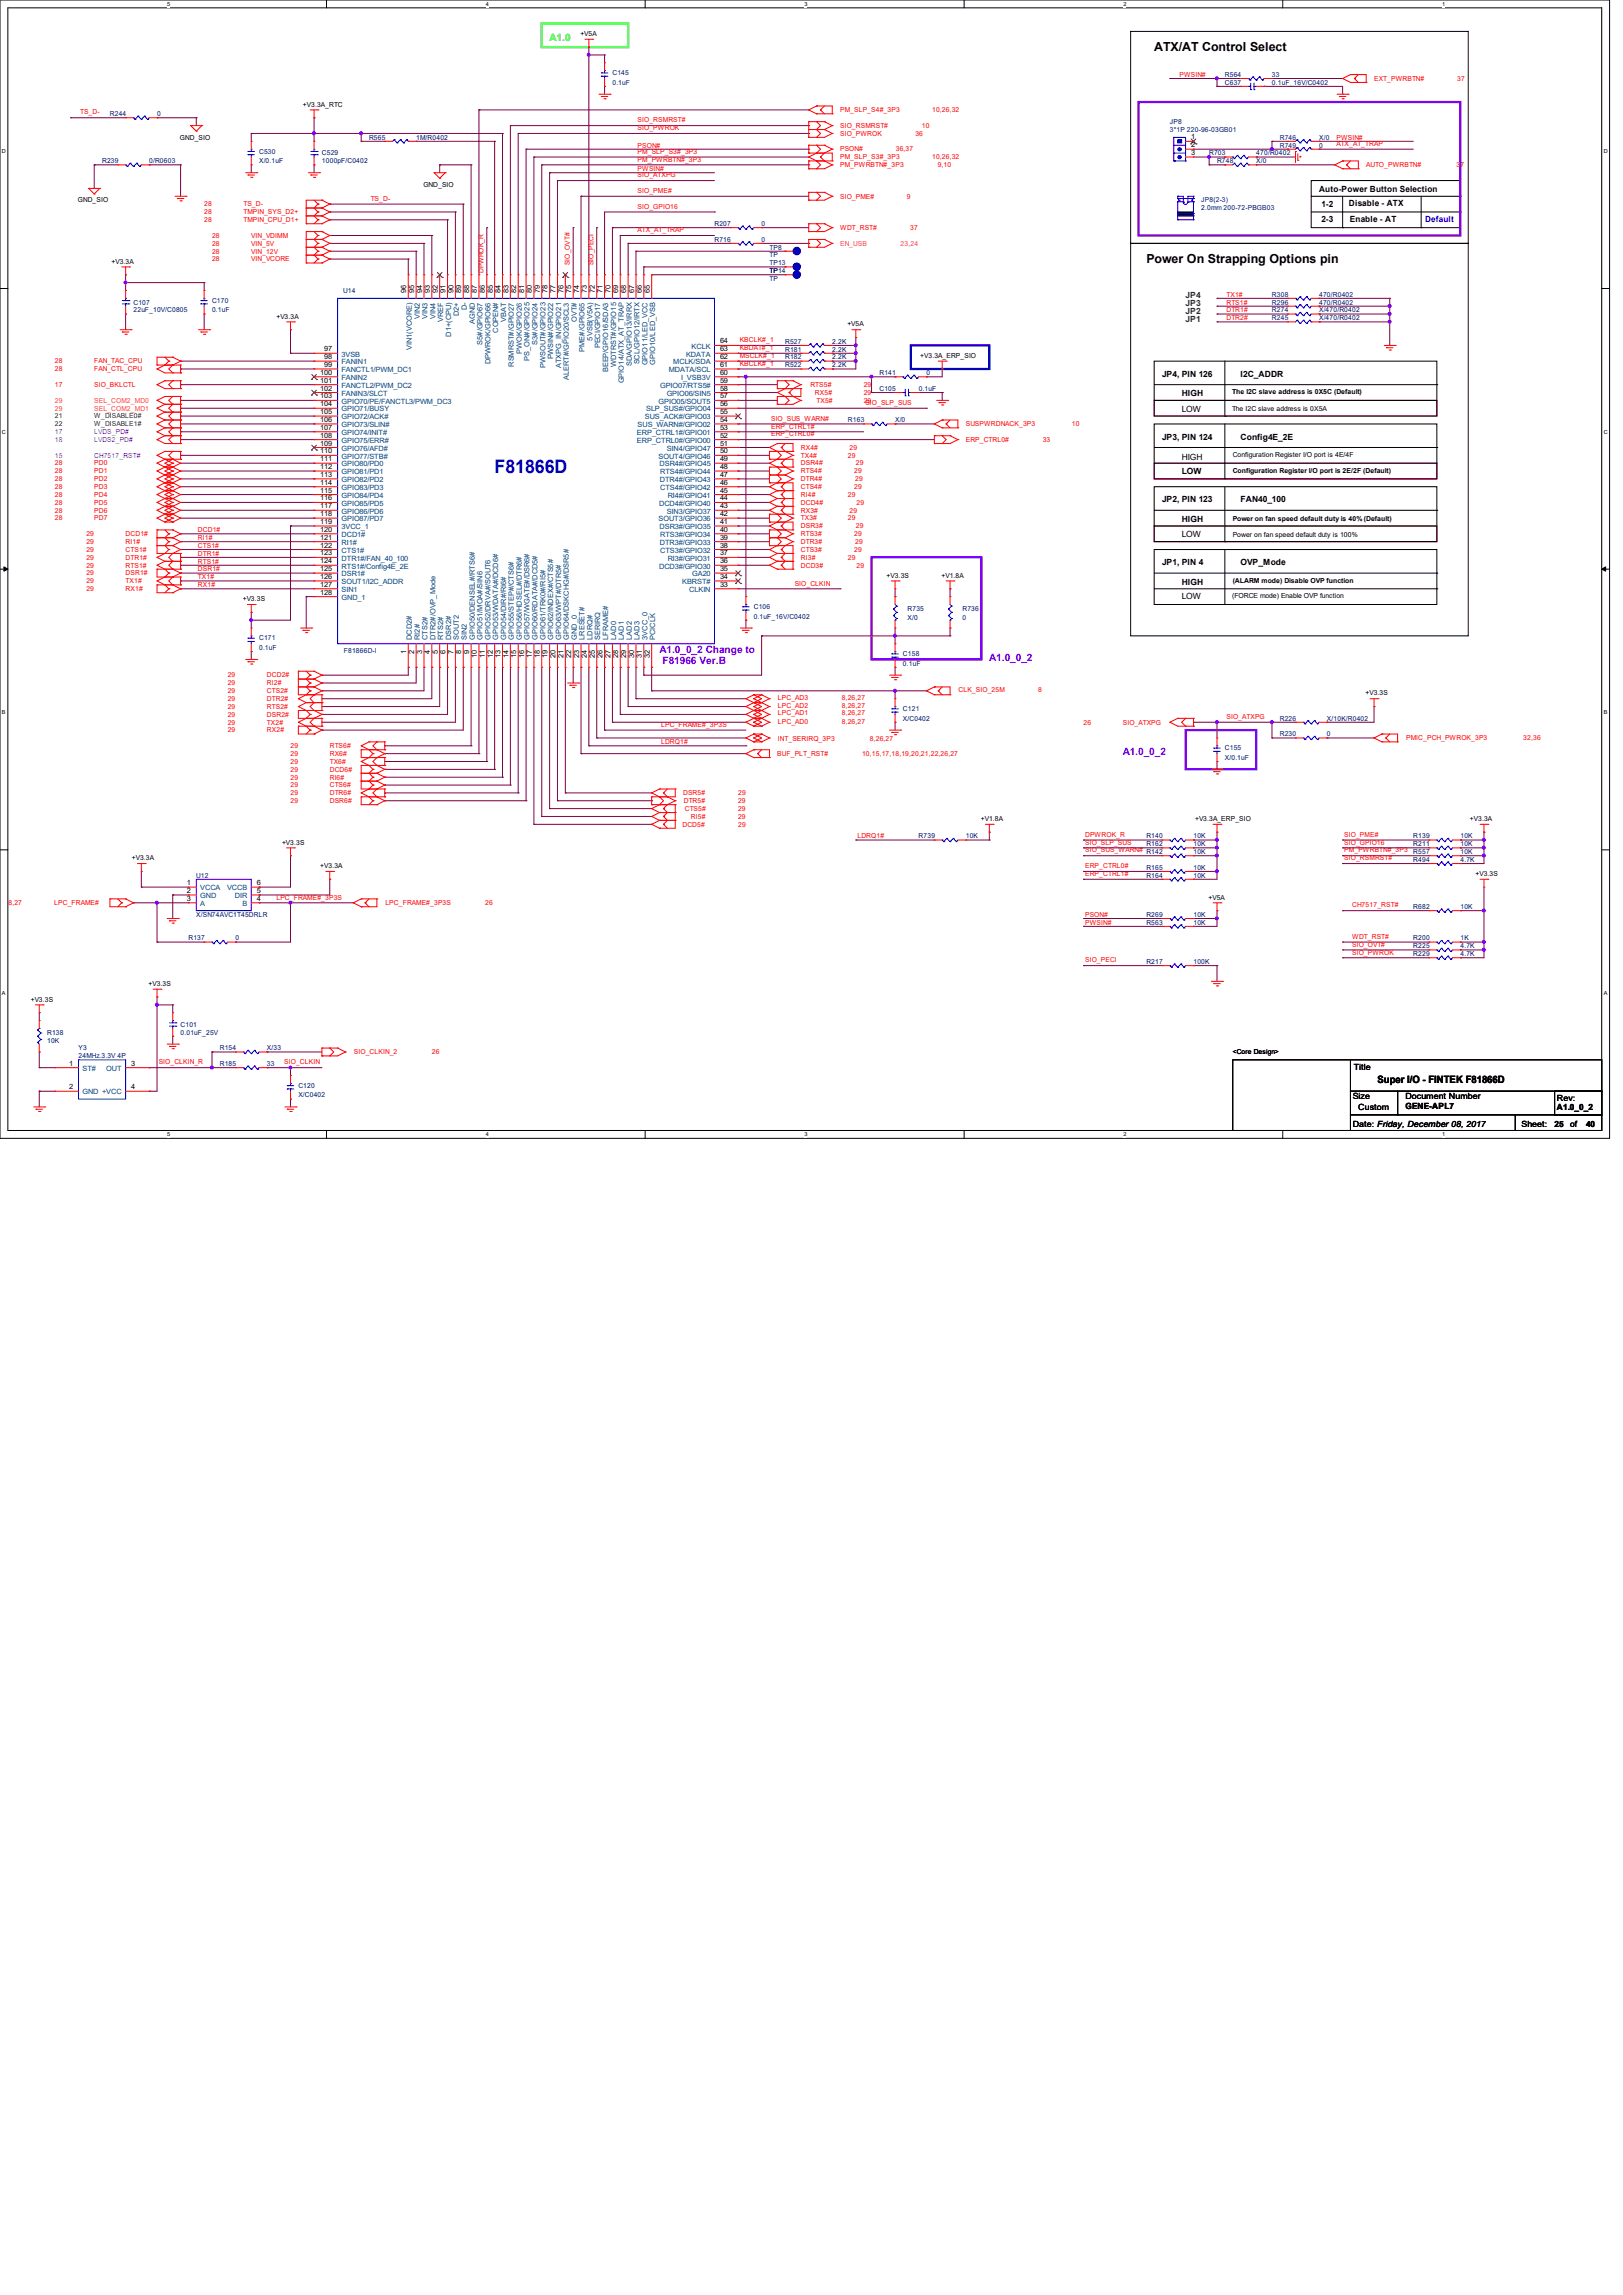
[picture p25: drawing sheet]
<svg xmlns="http://www.w3.org/2000/svg" width="210mm" height="297mm" viewBox="0 0 210 297" stroke-linecap="round" stroke-linejoin="round" font-family="sans-serif">
<defs><g id="words">
<text font-size="2.4" fill="#00f" x="64" y="61.2">F81866D</text>
<g font-size="1.6">
<text x="149.4" y="6.6">ATX/AT Control Select</text>
<text x="148.3" y="34">Power On Strapping Options pin</text>
</g>
<text font-size="1.3" fill="#0f0" x="71.1" y="5.3">A1.0</text>
<g font-size="1.3" fill="#8000ff">
<text x="85.3" y="84.5">A1.0_0_2 Change to</text>
<text x="85.7" y="85.9">F81966 Ver.B</text>
<text x="128" y="85.6">A1.0_0_2</text>
<text x="145.3" y="97.7">A1.0_0_2</text>
</g>
<text font-size="1.3" x="178.2" y="140.1">Super I/O - FINTEK F81866D</text>
<g font-size="1.1">
<text x="170.7" y="24.8">Auto-Power Button Selection</text>
<text x="171" y="28.7">2-3</text>
<text x="171" y="26.8">1-2</text>
<text x="174.5" y="26.7">Disable - ATX</text>
<text x="174.7" y="28.7">Enable - AT</text>
<text x="150.4" y="48.8">JP4, PIN 126</text>
<text x="152.9" y="51.3">HIGH</text>
<text x="152.9" y="53.3">LOW</text>
<text x="160.5" y="48.8">I2C_ADDR</text>
<text x="150.4" y="56.9">JP3, PIN 124</text>
<text x="152.9" y="59.5">HIGH</text>
<text x="160.5" y="56.9">Config4E_2E</text>
<text x="150.4" y="65">JP2, PIN 123</text>
<text x="152.9" y="61.4">LOW</text>
<text x="160.5" y="65">FAN40_100</text>
<text x="152.9" y="67.6">HIGH</text>
<text x="152.9" y="69.6">LOW</text>
<text x="150.4" y="73.2">JP1, PIN 4</text>
<text x="152.9" y="77.6">LOW</text>
<text x="152.9" y="75.7">HIGH</text>
<text x="160.5" y="73.2">OVP_Mode</text>
<text x="175" y="142.3">Size</text>
<text x="175.2" y="138.4">Title</text>
<text x="175.8" y="143.6">Custom</text>
<text x="181.9" y="142.3">Document Number</text>
<text x="181.9" y="143.5">GENE-APL7</text>
<text x="201.5" y="142.5">Rev:</text>
<text x="201.5" y="143.7">A1.0_0_2</text>
<text x="175" y="145.8">Date: Friday, December 08, 2017</text>
<text x="196.9" y="145.8">Sheet:</text>
<text x="201.2" y="145.8">25</text>
<text x="203.2" y="145.8">of</text>
<text x="205.2" y="145.8">40</text>
</g>
<text font-size="1.1" fill="#00f" x="184.4" y="28.7">Default</text>
<g font-size="1.1" fill="#008000">
<text x="153.4" y="41.7">JP1</text>
<text x="153.4" y="39.6">JP3</text>
<text x="153.4" y="38.6">JP4</text>
<text x="153.4" y="40.6">JP2</text>
</g>
<g font-size=".9">
<text x="75.1" y="4.7">+V5A</text>
<text x="39.2" y="13.8">+V3.3A_RTC</text>
<text x="23.3" y="18.1">GND_SIO</text>
<text x="154.1" y="18">1</text>
<text x="154.1" y="19">2</text>
<text x="154.1" y="20.1">3</text>
<text x="10.1" y="26.2">GND_SIO</text>
<text x="54.8" y="24.2">GND_SIO</text>
<text x="14.4" y="34.1">+V3.3A</text>
<text x="35.8" y="41.2">+V3.3A</text>
<text x="52.6" y="37.9" transform="rotate(-90 52.6 37.9)">96</text>
<text x="53.6" y="37.9" transform="rotate(-90 53.6 37.9)">95</text>
<text x="54.6" y="37.9" transform="rotate(-90 54.6 37.9)">94</text>
<text x="55.6" y="37.9" transform="rotate(-90 55.6 37.9)">93</text>
<text x="56.6" y="37.9" transform="rotate(-90 56.6 37.9)">92</text>
<text x="57.7" y="37.9" transform="rotate(-90 57.7 37.9)">91</text>
<text x="58.7" y="37.9" transform="rotate(-90 58.7 37.9)">90</text>
<text x="59.7" y="37.9" transform="rotate(-90 59.7 37.9)">89</text>
<text x="60.7" y="37.9" transform="rotate(-90 60.7 37.9)">88</text>
<text x="61.7" y="37.9" transform="rotate(-90 61.7 37.9)">87</text>
<text x="62.7" y="37.9" transform="rotate(-90 62.7 37.9)">86</text>
<text x="63.8" y="37.9" transform="rotate(-90 63.8 37.9)">85</text>
<text x="64.8" y="37.9" transform="rotate(-90 64.8 37.9)">84</text>
<text x="65.8" y="37.9" transform="rotate(-90 65.8 37.9)">83</text>
<text x="66.8" y="37.9" transform="rotate(-90 66.8 37.9)">82</text>
<text x="67.8" y="37.9" transform="rotate(-90 67.8 37.9)">81</text>
<text x="68.8" y="37.9" transform="rotate(-90 68.8 37.9)">80</text>
<text x="69.8" y="37.9" transform="rotate(-90 69.8 37.9)">79</text>
<text x="70.9" y="37.9" transform="rotate(-90 70.9 37.9)">78</text>
<text x="71.9" y="37.9" transform="rotate(-90 71.9 37.9)">77</text>
<text x="72.9" y="37.9" transform="rotate(-90 72.9 37.9)">76</text>
<text x="73.9" y="37.9" transform="rotate(-90 73.9 37.9)">75</text>
<text x="74.9" y="37.9" transform="rotate(-90 74.9 37.9)">74</text>
<text x="75.9" y="37.9" transform="rotate(-90 75.9 37.9)">73</text>
<text x="77" y="37.9" transform="rotate(-90 77 37.9)">72</text>
<text x="78" y="37.9" transform="rotate(-90 78 37.9)">71</text>
<text x="79" y="37.9" transform="rotate(-90 79 37.9)">70</text>
<text x="80" y="37.9" transform="rotate(-90 80 37.9)">69</text>
<text x="81" y="37.9" transform="rotate(-90 81 37.9)">68</text>
<text x="82" y="37.9" transform="rotate(-90 82 37.9)">67</text>
<text x="83.1" y="37.9" transform="rotate(-90 83.1 37.9)">66</text>
<text x="84.1" y="37.9" transform="rotate(-90 84.1 37.9)">65</text>
<text x="42" y="45.5">97</text>
<text x="42" y="46.5">98</text>
<text x="42" y="47.5">99</text>
<text x="93.2" y="47.5">61</text>
<text x="93.2" y="46.5">62</text>
<text x="93.2" y="45.5">63</text>
<text x="93.2" y="44.4">64</text>
<text x="109.6" y="42.2">+V5A</text>
<text x="119.1" y="46.3">+V3.3A_ERP_SIO</text>
<text x="41.4" y="48.5">100</text>
<text x="41.4" y="49.5">101</text>
<text x="41.4" y="50.5">102</text>
<text x="41.4" y="51.6">103</text>
<text x="41.4" y="52.6">104</text>
<text x="41.4" y="53.6">105</text>
<text x="93.2" y="53.6">55</text>
<text x="93.2" y="52.6">56</text>
<text x="93.2" y="51.6">57</text>
<text x="93.2" y="50.5">58</text>
<text x="93.2" y="49.5">59</text>
<text x="93.2" y="48.5">60</text>
<text x="159.4" y="51">The I2C slave address is 0X5C (Default)</text>
<text x="159.4" y="53.1">The I2C slave address is 0X5A</text>
<text x="41.4" y="54.6">106</text>
<text x="41.4" y="55.6">107</text>
<text x="41.4" y="56.6">108</text>
<text x="41.4" y="57.7">109</text>
<text x="41.4" y="58.7">110</text>
<text x="41.4" y="59.7">111</text>
<text x="93.2" y="59.7">49</text>
<text x="93.2" y="58.7">50</text>
<text x="93.2" y="57.7">51</text>
<text x="93.2" y="56.6">52</text>
<text x="93.2" y="55.6">53</text>
<text x="93.2" y="54.6">54</text>
<text x="159.5" y="59.1">Configuration Register I/O port is 4E/4F</text>
<text x="41.4" y="60.7">112</text>
<text x="41.4" y="61.7">113</text>
<text x="41.4" y="62.7">114</text>
<text x="41.4" y="63.8">115</text>
<text x="41.4" y="64.8">116</text>
<text x="41.4" y="65.8">117</text>
<text x="93.2" y="65.8">43</text>
<text x="93.2" y="64.8">44</text>
<text x="93.2" y="63.8">45</text>
<text x="93.2" y="62.7">46</text>
<text x="93.2" y="61.7">47</text>
<text x="93.2" y="60.7">48</text>
<text x="159.5" y="61.3">Configuration Register I/O port is 2E/2F (Default)</text>
<text x="41.4" y="66.8">118</text>
<text x="41.4" y="67.8">119</text>
<text x="41.4" y="68.8">120</text>
<text x="41.4" y="69.8">121</text>
<text x="41.4" y="70.9">122</text>
<text x="41.4" y="71.9">123</text>
<text x="93.2" y="71.9">37</text>
<text x="93.2" y="70.9">38</text>
<text x="93.2" y="69.8">39</text>
<text x="93.2" y="68.8">40</text>
<text x="93.2" y="67.8">41</text>
<text x="93.2" y="66.8">42</text>
<text x="159.5" y="67.4">Power on fan speed default duty is 40% (Default)</text>
<text x="159.5" y="69.5">Power on fan speed default duty is 100%</text>
<text x="31.4" y="77.8">+V3.3S</text>
<text x="41.4" y="72.9">124</text>
<text x="41.4" y="73.9">125</text>
<text x="41.4" y="74.9">126</text>
<text x="41.4" y="75.9">127</text>
<text x="41.4" y="77">128</text>
<text x="93.2" y="75.9">33</text>
<text x="93.2" y="74.9">34</text>
<text x="93.2" y="73.9">35</text>
<text x="93.2" y="72.9">36</text>
<text x="114.7" y="74.8">+V3.3S</text>
<text x="121.8" y="74.8">+V1.8A</text>
<text x="159.4" y="77.4">(FORCE mode) Enable OVP function</text>
<text x="159.5" y="75.4">(ALARM mode) Disable OVP function</text>
<text x="52.6" y="84.6" transform="rotate(-90 52.6 84.6)">1</text>
<text x="53.6" y="84.6" transform="rotate(-90 53.6 84.6)">2</text>
<text x="54.6" y="84.6" transform="rotate(-90 54.6 84.6)">3</text>
<text x="55.6" y="84.6" transform="rotate(-90 55.6 84.6)">4</text>
<text x="56.6" y="84.6" transform="rotate(-90 56.6 84.6)">5</text>
<text x="57.7" y="84.6" transform="rotate(-90 57.7 84.6)">6</text>
<text x="58.7" y="84.6" transform="rotate(-90 58.7 84.6)">7</text>
<text x="59.7" y="84.6" transform="rotate(-90 59.7 84.6)">8</text>
<text x="60.7" y="84.6" transform="rotate(-90 60.7 84.6)">9</text>
<text x="61.7" y="85.1" transform="rotate(-90 61.7 85.1)">10</text>
<text x="62.7" y="85.1" transform="rotate(-90 62.7 85.1)">11</text>
<text x="63.8" y="85.1" transform="rotate(-90 63.8 85.1)">12</text>
<text x="64.8" y="85.1" transform="rotate(-90 64.8 85.1)">13</text>
<text x="65.8" y="85.1" transform="rotate(-90 65.8 85.1)">14</text>
<text x="66.8" y="85.1" transform="rotate(-90 66.8 85.1)">15</text>
<text x="67.8" y="85.1" transform="rotate(-90 67.8 85.1)">16</text>
<text x="68.8" y="85.1" transform="rotate(-90 68.8 85.1)">17</text>
<text x="69.8" y="85.1" transform="rotate(-90 69.8 85.1)">18</text>
<text x="70.9" y="85.1" transform="rotate(-90 70.9 85.1)">19</text>
<text x="71.9" y="85.1" transform="rotate(-90 71.9 85.1)">20</text>
<text x="72.9" y="85.1" transform="rotate(-90 72.9 85.1)">21</text>
<text x="73.9" y="85.1" transform="rotate(-90 73.9 85.1)">22</text>
<text x="74.9" y="85.1" transform="rotate(-90 74.9 85.1)">23</text>
<text x="75.9" y="85.1" transform="rotate(-90 75.9 85.1)">24</text>
<text x="77" y="85.1" transform="rotate(-90 77 85.1)">25</text>
<text x="78" y="85.1" transform="rotate(-90 78 85.1)">26</text>
<text x="79" y="85.1" transform="rotate(-90 79 85.1)">27</text>
<text x="80" y="85.1" transform="rotate(-90 80 85.1)">28</text>
<text x="81" y="85.1" transform="rotate(-90 81 85.1)">29</text>
<text x="82" y="85.1" transform="rotate(-90 82 85.1)">30</text>
<text x="83.1" y="85.1" transform="rotate(-90 83.1 85.1)">31</text>
<text x="84.1" y="85.1" transform="rotate(-90 84.1 85.1)">32</text>
<text x="176.7" y="90">+V3.3S</text>
<text x="126.9" y="106.3">+V1.8A</text>
<text x="154.6" y="106.3">+V3.3A_ERP_SIO</text>
<text x="190.2" y="106.3">+V3.3A</text>
<text x="17.1" y="111.3">+V3.3A</text>
<text x="36.5" y="109.3">+V3.3S</text>
<text x="41.4" y="112.4">+V3.3A</text>
<text x="190.9" y="113.4">+V3.3S</text>
<text x="24.2" y="114.6">1</text>
<text x="24.2" y="115.6">2</text>
<text x="24.2" y="116.6">3</text>
<text x="33.2" y="116.6">4</text>
<text x="33.2" y="115.6">5</text>
<text x="33.2" y="114.6">6</text>
<text x="156.4" y="116.4">+V5A</text>
<text x="4" y="129.6">+V3.3S</text>
<text x="19.2" y="127.6">+V3.3S</text>
<text x="8.9" y="137.9">1</text>
<text x="17" y="137.9">3</text>
<text x="159.5" y="136.4">&lt;Core Design&gt;</text>
<text x="8.9" y="141">2</text>
<text x="17" y="141">4</text>
</g>
<g font-size=".9" fill="#000080">
<text x="79.2" y="9.7">C145</text>
<text x="79.2" y="11">0.1uF</text>
<text x="158.5" y="9.9">R564</text>
<text x="158.5" y="11">C637</text>
<text x="164.6" y="9.9">33</text>
<text x="164.6" y="11">0.1uF_16V/C0402</text>
<text x="14.2" y="15">R244</text>
<text x="20.3" y="15">0</text>
<text x="151.4" y="16">JP8</text>
<text x="151.4" y="17.1">3*1P 220-96-03GB01</text>
<text x="13.2" y="21.1">R239</text>
<text x="19.3" y="21.1">0/R0603</text>
<text x="33.5" y="19.9">C530</text>
<text x="33.5" y="21.1">X/0.1uF</text>
<text x="41.7" y="20.1">C529</text>
<text x="41.7" y="21.1">1000pF/C0402</text>
<text x="47.8" y="18.1">R565</text>
<text x="53.8" y="18.1">1M/R0402</text>
<text x="156.5" y="20.1">R703</text>
<text x="157.5" y="21.1">R748</text>
<text x="162.6" y="20.1">470/R0402</text>
<text x="162.6" y="21.1">X/0</text>
<text x="165.6" y="19.1">R749</text>
<text x="165.6" y="18.1">R746</text>
<text x="170.7" y="19.1">0</text>
<text x="170.7" y="18.1">X/0</text>
<text x="92.5" y="29.3">R207</text>
<text x="98.6" y="29.3">0</text>
<text x="155.5" y="26.2">JP8(2-3)</text>
<text x="155.5" y="27.2">2.0mm 200-72-PBGB03</text>
<text x="92.5" y="31.3">R716</text>
<text x="98.6" y="31.3">0</text>
<text x="99.6" y="32.3">TP8</text>
<text x="99.6" y="33.3">TP</text>
<text x="99.6" y="34.3">TP13</text>
<text x="99.6" y="35.3">TP</text>
<text x="99.6" y="35.3">TP14</text>
<text x="17.3" y="39.4">C107</text>
<text x="17.3" y="40.4">22uF_10V/C0805</text>
<text x="27.4" y="39.2">C170</text>
<text x="27.4" y="40.4">0.1uF</text>
<text x="44.4" y="38">U14</text>
<text x="99.6" y="36.4">TP</text>
<text x="164.6" y="40.4">R274</text>
<text x="164.6" y="41.4">R245</text>
<text x="164.6" y="38.4">R308</text>
<text x="164.6" y="39.4">R296</text>
<text x="170.7" y="40.4">X/470/R0402</text>
<text x="170.7" y="41.4">X/470/R0402</text>
<text x="170.7" y="38.4">470/R0402</text>
<text x="170.7" y="39.4">470/R0402</text>
<text x="101.6" y="45.5">R181</text>
<text x="101.6" y="44.5">R527</text>
<text x="101.6" y="47.5">R522</text>
<text x="101.6" y="46.5">R182</text>
<text x="107.7" y="45.5">2.2K</text>
<text x="107.7" y="44.5">2.2K</text>
<text x="107.7" y="47.5">2.2K</text>
<text x="107.7" y="46.5">2.2K</text>
<text x="113.8" y="48.6">R141</text>
<text x="113.8" y="50.6">C105</text>
<text x="118.9" y="50.6">0.1uF</text>
<text x="119.9" y="48.6">0</text>
<text x="109.7" y="54.7">R163</text>
<text x="115.8" y="54.7">X/0</text>
<text x="33.5" y="82.9">C171</text>
<text x="97.5" y="78.8">C106</text>
<text x="97.5" y="80.1">0.1uF_16V/C0402</text>
<text x="117.4" y="79">R735</text>
<text x="117.4" y="80.3">X/0</text>
<text x="124.5" y="79">R736</text>
<text x="124.5" y="80.3">0</text>
<text x="33.5" y="84.1">0.1uF</text>
<text x="44.5" y="84.5">F81866D-I</text>
<text x="116.8" y="84.9">C158</text>
<text x="116.8" y="86.1">0.1uF</text>
<text x="116.8" y="92">C121</text>
<text x="116.8" y="93.3">X/C0402</text>
<text x="165.6" y="95.3">R230</text>
<text x="165.6" y="93.3">R226</text>
<text x="171.7" y="95.3">0</text>
<text x="171.7" y="93.3">X/10K/R0402</text>
<text x="158.5" y="97.1">C155</text>
<text x="158.5" y="98.3">X/0.1uF</text>
<text x="25.4" y="113.6">U12</text>
<text x="118.9" y="108.5">R739</text>
<text x="125" y="108.5">10K</text>
<text x="148.3" y="112.6">R165</text>
<text x="148.3" y="108.5">R140</text>
<text x="148.3" y="113.6">R164</text>
<text x="148.3" y="109.5">R162</text>
<text x="154.4" y="112.6">10K</text>
<text x="154.4" y="110.5">10K</text>
<text x="154.4" y="108.5">10K</text>
<text x="154.4" y="113.6">10K</text>
<text x="154.4" y="109.5">10K</text>
<text x="182.9" y="111.5">R494</text>
<text x="182.9" y="110.5">R557</text>
<text x="182.9" y="109.5">R211</text>
<text x="182.9" y="108.5">R139</text>
<text x="189" y="111.5">4.7K</text>
<text x="189" y="110.5">10K</text>
<text x="189" y="109.5">10K</text>
<text x="189" y="108.5">10K</text>
<text x="25.4" y="118.7">X/SN74AVC1T45DRLR</text>
<text x="148.3" y="119.7">R563</text>
<text x="148.3" y="118.7">R269</text>
<text x="154.4" y="119.7">10K</text>
<text x="154.4" y="118.7">10K</text>
<text x="182.9" y="117.6">R682</text>
<text x="189" y="117.6">10K</text>
<text x="24.4" y="121.7">R137</text>
<text x="30.5" y="121.7">0</text>
<text x="148.3" y="124.8">R217</text>
<text x="154.4" y="124.8">100K</text>
<text x="182.9" y="122.7">R225</text>
<text x="182.9" y="123.7">R229</text>
<text x="182.9" y="121.7">R200</text>
<text x="189" y="122.7">4.7K</text>
<text x="189" y="123.7">4.7K</text>
<text x="189" y="121.7">1K</text>
<text x="6.1" y="133.9">R138</text>
<text x="6.1" y="134.9">10K</text>
<text x="10.2" y="135.9">Y3</text>
<text x="10.2" y="136.9">24MHz.3.3V 4P</text>
<text x="23.4" y="132.9">C101</text>
<text x="23.4" y="133.9">0.01uF_25V</text>
<text x="28.4" y="135.9">R154</text>
<text x="28.4" y="138">R185</text>
<text x="34.5" y="135.9">X/33</text>
<text x="34.5" y="138">33</text>
<text x="38.6" y="140.8">C120</text>
<text x="38.6" y="142">X/C0402</text>
</g>
<g font-size=".9" fill="#f00">
<text x="152.6" y="9.9">PWSIN#</text>
<text x="177.8" y="10.5">EXT_PWRBTN#</text>
<text x="188.6" y="10.5">37</text>
<text x="10.4" y="14.8">TS_D-</text>
<text x="82.5" y="15.8">SIO_RSMRST#</text>
<text x="82.5" y="16.8">SIO_PWROK</text>
<text x="108.7" y="14.5">PM_SLP_S4#_3P3</text>
<text x="108.7" y="16.6">SIO_RSMRST#</text>
<text x="108.7" y="17.6">SIO_PWROK</text>
<text x="118.5" y="17.6">36</text>
<text x="119.3" y="16.6">10</text>
<text x="120.6" y="14.5">10,26,32</text>
<text x="82.5" y="19.1">PSON#</text>
<text x="82.5" y="19.9">PM_SLP_S3#_3P3</text>
<text x="82.5" y="20.9">PM_PWRBTN#_3P3</text>
<text x="82.5" y="22.1">PWSIN#</text>
<text x="82.5" y="22.9">SIO_ATXPG</text>
<text x="108.7" y="20.6">PM_SLP_S3#_3P3</text>
<text x="108.7" y="19.6">PSON#</text>
<text x="108.7" y="21.6">PM_PWRBTN#_3P3</text>
<text x="115.9" y="19.6">36,37</text>
<text x="120.6" y="20.6">10,26,32</text>
<text x="121.3" y="21.6">9,10</text>
<text x="172.9" y="18.1">PWSIN#</text>
<text x="172.9" y="18.9">ATX_AT_TRAP</text>
<text x="176.8" y="21.6">AUTO_PWRBTN#</text>
<text x="188.5" y="21.6">37</text>
<text x="26.4" y="28.7">28</text>
<text x="26.4" y="27.7">28</text>
<text x="26.4" y="26.7">28</text>
<text x="31.5" y="28.7">TMPIN_CPU_D1+</text>
<text x="31.5" y="27.7">TMPIN_SYS_D2+</text>
<text x="31.5" y="26.7">TS_D-</text>
<text x="48" y="26">TS_D-</text>
<text x="82.5" y="25">SIO_PME#</text>
<text x="82.5" y="27">SIO_GPIO16</text>
<text x="108.7" y="29.8">WDT_RST#</text>
<text x="108.7" y="25.7">SIO_PME#</text>
<text x="117.4" y="25.7">9</text>
<text x="117.8" y="29.8">37</text>
<text x="27.4" y="33.8">28</text>
<text x="27.4" y="32.8">28</text>
<text x="27.4" y="31.8">28</text>
<text x="27.4" y="30.8">28</text>
<text x="32.5" y="33.8">VIN_VCORE</text>
<text x="32.5" y="32.8">VIN_12V</text>
<text x="32.5" y="31.8">VIN_5V</text>
<text x="32.5" y="30.8">VIN_VDIMM</text>
<text x="62.6" y="35.3" transform="rotate(-90 62.6 35.3)">DPWROK_R</text>
<text x="73.7" y="34.3" transform="rotate(-90 73.7 34.3)">SIO_OVT#</text>
<text x="76.8" y="34.3" transform="rotate(-90 76.8 34.3)">SIO_PECI</text>
<text x="82.5" y="30.1">ATX_AT_TRAP</text>
<text x="158.7" y="41.4">DTR2#</text>
<text x="158.7" y="39.4">RTS1#</text>
<text x="158.7" y="38.4">TX1#</text>
<text x="158.7" y="40.4">DTR1#</text>
<text x="7.1" y="47">28</text>
<text x="12.2" y="47">FAN_TAC_CPU</text>
<text x="95.7" y="46.3">MSCLK#_1</text>
<text x="95.7" y="47.3">KBCLK#_1</text>
<text x="95.7" y="44.3">KBCLK#_1</text>
<text x="95.7" y="45.3">KBDAT#_1</text>
<text x="7.1" y="48">28</text>
<text x="7.1" y="50.1">17</text>
<text x="12.2" y="48">FAN_CTL_CPU</text>
<text x="12.2" y="50.1">SIO_BKLCTL</text>
<text x="104.9" y="50.1">RTS5#</text>
<text x="105.5" y="51.1">RX5#</text>
<text x="105.7" y="52.1">TX5#</text>
<text x="111.8" y="50.1">29</text>
<text x="111.8" y="52.1">29</text>
<text x="111.8" y="51.1">29</text>
<text x="112" y="52.4">SIO_SLP_SUS</text>
<text x="99.8" y="54.4">SIO_SUS_WARN#</text>
<text x="99.8" y="56.5">ERP_CTRL0#</text>
<text x="99.8" y="55.5">ERP_CTRL1#</text>
<text x="103.6" y="58.2">RX4#</text>
<text x="103.6" y="59.2">TX4#</text>
<text x="109.7" y="59.2">29</text>
<text x="109.9" y="58.2">29</text>
<text x="125" y="55.2">SUSPWRDNACK_3P3</text>
<text x="125" y="57.2">ERP_CTRL0#</text>
<text x="134.9" y="57.2">33</text>
<text x="138.7" y="55.2">10</text>
<text x="7.1" y="60.2">28</text>
<text x="7.1" y="61.3">28</text>
<text x="7.1" y="62.3">28</text>
<text x="7.1" y="63.3">28</text>
<text x="7.1" y="64.3">28</text>
<text x="7.1" y="65.3">28</text>
<text x="12.2" y="60.2">PD0</text>
<text x="12.2" y="61.3">PD1</text>
<text x="12.2" y="62.3">PD2</text>
<text x="12.2" y="63.3">PD3</text>
<text x="12.2" y="64.3">PD4</text>
<text x="12.2" y="65.3">PD5</text>
<text x="103.6" y="60.2">DSR4#</text>
<text x="103.6" y="65.3">DCD4#</text>
<text x="103.6" y="63.3">CTS4#</text>
<text x="103.6" y="64.3">RI4#</text>
<text x="103.6" y="62.3">DTR4#</text>
<text x="103.6" y="61.3">RTS4#</text>
<text x="109.7" y="64.3">29</text>
<text x="110.5" y="63.3">29</text>
<text x="110.5" y="61.3">29</text>
<text x="110.7" y="62.3">29</text>
<text x="110.7" y="60.2">29</text>
<text x="110.8" y="65.3">29</text>
<text x="7.1" y="66.3">28</text>
<text x="7.1" y="67.4">28</text>
<text x="11.2" y="69.4">29</text>
<text x="11.2" y="70.4">29</text>
<text x="11.2" y="71.4">29</text>
<text x="12.2" y="66.3">PD6</text>
<text x="12.2" y="67.4">PD7</text>
<text x="16.3" y="69.4">DCD1#</text>
<text x="16.3" y="70.4">RI1#</text>
<text x="16.3" y="71.4">CTS1#</text>
<text x="25.6" y="68.9">DCD1#</text>
<text x="25.6" y="69.9">RI1#</text>
<text x="25.6" y="70.9">CTS1#</text>
<text x="25.6" y="71.9">DTR1#</text>
<text x="103.6" y="68.4">DSR3#</text>
<text x="103.6" y="71.4">CTS3#</text>
<text x="103.6" y="66.3">RX3#</text>
<text x="103.6" y="69.4">RTS3#</text>
<text x="103.6" y="67.4">TX3#</text>
<text x="103.6" y="70.4">DTR3#</text>
<text x="109.7" y="67.4">29</text>
<text x="109.9" y="66.3">29</text>
<text x="110.5" y="71.4">29</text>
<text x="110.5" y="69.4">29</text>
<text x="110.7" y="70.4">29</text>
<text x="110.7" y="68.4">29</text>
<text x="11.2" y="74.5">29</text>
<text x="11.2" y="76.5">29</text>
<text x="11.2" y="72.4">29</text>
<text x="11.2" y="73.4">29</text>
<text x="11.2" y="75.5">29</text>
<text x="16.3" y="74.5">DSR1#</text>
<text x="16.3" y="76.5">RX1#</text>
<text x="16.3" y="72.4">DTR1#</text>
<text x="16.3" y="73.4">RTS1#</text>
<text x="16.3" y="75.5">TX1#</text>
<text x="25.6" y="72.9">RTS1#</text>
<text x="25.6" y="74">DSR1#</text>
<text x="25.6" y="75">TX1#</text>
<text x="25.6" y="76">RX1#</text>
<text x="102.8" y="75.8">SIO_CLKIN</text>
<text x="103.6" y="73.4">DCD3#</text>
<text x="103.6" y="72.4">RI3#</text>
<text x="109.7" y="72.4">29</text>
<text x="110.8" y="73.4">29</text>
<text x="29.5" y="87.7">29</text>
<text x="29.5" y="88.7">29</text>
<text x="29.5" y="89.7">29</text>
<text x="34.5" y="87.7">DCD2#</text>
<text x="34.5" y="88.7">RI2#</text>
<text x="34.5" y="89.7">CTS2#</text>
<text x="124" y="89.6">CLK_SIO_25M</text>
<text x="134.3" y="89.6">8</text>
<text x="29.5" y="94.8">29</text>
<text x="29.5" y="92.8">29</text>
<text x="29.5" y="93.8">29</text>
<text x="29.5" y="91.7">29</text>
<text x="29.5" y="90.7">29</text>
<text x="34.5" y="94.8">RX2#</text>
<text x="34.5" y="92.8">DSR2#</text>
<text x="34.5" y="93.8">TX2#</text>
<text x="34.5" y="91.7">RTS2#</text>
<text x="34.5" y="90.7">DTR2#</text>
<text x="85.6" y="94.1">LPC_FRAME#_3P3S</text>
<text x="100.7" y="95.9">INT_SERIRQ_3P3</text>
<text x="100.7" y="90.6">LPC_AD3</text>
<text x="100.7" y="93.7">LPC_AD0</text>
<text x="100.7" y="91.7">LPC_AD2</text>
<text x="100.7" y="92.5">LPC_AD1</text>
<text x="108.9" y="90.6">8,26,27</text>
<text x="108.9" y="93.7">8,26,27</text>
<text x="108.9" y="91.7">8,26,27</text>
<text x="108.9" y="92.5">8,26,27</text>
<text x="112.6" y="95.9">8,26,27</text>
<text x="140.2" y="93.8">26</text>
<text x="145.3" y="93.8">SIO_ATXPG</text>
<text x="158.7" y="93">SIO_ATXPG</text>
<text x="182" y="95.7">PMIC_PCH_PWROK_3P3</text>
<text x="197.1" y="95.7">32,36</text>
<text x="37.6" y="98.8">29</text>
<text x="37.6" y="97.8">29</text>
<text x="37.6" y="101.9">29</text>
<text x="37.6" y="100.9">29</text>
<text x="37.6" y="99.9">29</text>
<text x="37.6" y="96.8">29</text>
<text x="42.7" y="98.8">TX6#</text>
<text x="42.7" y="97.8">RX6#</text>
<text x="42.7" y="101.9">CTS6#</text>
<text x="42.7" y="100.9">RI6#</text>
<text x="42.7" y="99.9">DCD6#</text>
<text x="42.7" y="96.8">RTS6#</text>
<text x="85.6" y="96.3">LDRQ1#</text>
<text x="100.6" y="97.8">BUF_PLT_RST#</text>
<text x="111.5" y="97.8">10,15,17,18,19,20,21,22,26,27</text>
<text x="37.6" y="103.9">29</text>
<text x="37.6" y="102.9">29</text>
<text x="42.7" y="103.9">DSR6#</text>
<text x="42.7" y="102.9">DTR6#</text>
<text x="88.3" y="107">DCD5#</text>
<text x="88.4" y="102.9">DSR5#</text>
<text x="88.5" y="103.9">DTR5#</text>
<text x="88.6" y="104.9">CTS5#</text>
<text x="89.4" y="106">RI5#</text>
<text x="95.5" y="104.9">29</text>
<text x="95.5" y="106">29</text>
<text x="95.5" y="103.9">29</text>
<text x="95.5" y="102.9">29</text>
<text x="95.5" y="107">29</text>
<text x="111" y="108.5">LDRQ1#</text>
<text x="140.4" y="113.4">ERP_CTRL1#</text>
<text x="140.4" y="112.4">ERP_CTRL0#</text>
<text x="140.4" y="108.3">DPWROK_R</text>
<text x="140.4" y="110.3">SIO_SUS_WARN# R142</text>
<text x="140.4" y="109.3">SIO_SLP_SUS</text>
<text x="174" y="110.3">PM_PWRBTN#_3P3</text>
<text x="174" y="108.3">SIO_PME#</text>
<text x="174" y="111.3">SIO_RSMRST#</text>
<text x="174" y="109.3">SIO_GPIO16</text>
<text x="1.1" y="117.1">8,27</text>
<text x="7" y="117.1">LPC_FRAME#</text>
<text x="35.8" y="116.4">LPC_FRAME#_3P3S</text>
<text x="49.9" y="117.1">LPC_FRAME#_3P3S</text>
<text x="62.8" y="117.1">26</text>
<text x="140.4" y="119.7">PWSIN#</text>
<text x="140.4" y="118.7">PSON#</text>
<text x="175" y="117.4">CH7517_RST#</text>
<text x="140.4" y="124.5">SIO_PECI</text>
<text x="175" y="121.5">WDT_RST#</text>
<text x="175" y="122.5">SIO_OVT#</text>
<text x="175" y="123.5">SIO_PWROK</text>
<text x="20.5" y="137.8">SIO_CLKIN_R</text>
<text x="36.8" y="137.8">SIO_CLKIN</text>
<text x="45.8" y="136.4">SIO_CLKIN_2</text>
<text x="55.9" y="136.4">26</text>
</g>
<g font-size=".9" fill="#ff0080">
<text x="108.7" y="31.8">EN_USB</text>
<text x="116.5" y="31.8">23,24</text>
</g>
<g font-size=".9" fill="#004080">
<text x="54.3" y="41.2" transform="rotate(-90 54.3 41.2)">VIN2</text>
<text x="55.3" y="41.2" transform="rotate(-90 55.3 41.2)">VIN3</text>
<text x="56.3" y="41.2" transform="rotate(-90 56.3 41.2)">VIN4</text>
<text x="57.4" y="41.7" transform="rotate(-90 57.4 41.7)">VREF</text>
<text x="59.4" y="40.9" transform="rotate(-90 59.4 40.9)">D2+</text>
<text x="60.4" y="40.1" transform="rotate(-90 60.4 40.1)">D-</text>
<text x="61.4" y="41.9" transform="rotate(-90 61.4 41.9)">AGND</text>
<text x="65.5" y="41.6" transform="rotate(-90 65.5 41.6)">VBAT</text>
<text x="74.6" y="41.7" transform="rotate(-90 74.6 41.7)">OVT#</text>
<text x="44.2" y="46.1">3VSB</text>
<text x="44.2" y="47.2">FANIN1</text>
<text x="53.3" y="45.3" transform="rotate(-90 53.3 45.3)">VIN1(VCORE)</text>
<text x="58.4" y="43.6" transform="rotate(-90 58.4 43.6)">D1+(CPU)</text>
<text x="62.4" y="44.6" transform="rotate(-90 62.4 44.6)">S5#/GPIO67</text>
<text x="63.5" y="47.2" transform="rotate(-90 63.5 47.2)">DPWROK/GPIO66</text>
<text x="64.5" y="43.1" transform="rotate(-90 64.5 43.1)">COPEN#</text>
<text x="66.5" y="47.5" transform="rotate(-90 66.5 47.5)">RSMRST#/GPIO27</text>
<text x="67.5" y="45.8" transform="rotate(-90 67.5 45.8)">PWOK/GPIO26</text>
<text x="68.5" y="46.7" transform="rotate(-90 68.5 46.7)">PS_ON#/GPIO25</text>
<text x="69.6" y="44.6" transform="rotate(-90 69.6 44.6)">S3#/GPIO24</text>
<text x="70.6" y="47.6" transform="rotate(-90 70.6 47.6)">PWSOUT#/GPIO23</text>
<text x="71.6" y="46.5" transform="rotate(-90 71.6 46.5)">PWSIN#/GPIO22</text>
<text x="72.6" y="47.6" transform="rotate(-90 72.6 47.6)">ATXPG_IN/GPIO21</text>
<text x="75.6" y="45.5" transform="rotate(-90 75.6 45.5)">PME#/GPIO65</text>
<text x="76.7" y="44.1" transform="rotate(-90 76.7 44.1)">5VSB(V5A)</text>
<text x="77.7" y="45.1" transform="rotate(-90 77.7 45.1)">PECI/GPIO17</text>
<text x="79.7" y="47.5" transform="rotate(-90 79.7 47.5)">WDTRST#/GPIO15</text>
<text x="81.7" y="47.3" transform="rotate(-90 81.7 47.3)">SDA/GPIO13/IRRX</text>
<text x="82.8" y="47.2" transform="rotate(-90 82.8 47.2)">SCL/GPIO12/IRTX</text>
<text x="83.8" y="47.3" transform="rotate(-90 83.8 47.3)">GPIO11/LED_VCC</text>
<text x="84.8" y="47.2" transform="rotate(-90 84.8 47.2)">GPIO10/LED_VSB</text>
<text x="87.1" y="47.2">MCLK/SDA</text>
<text x="88.8" y="46.1">KDATA</text>
<text x="89.5" y="45.1">KCLK</text>
<text x="44.2" y="48.2">FANCTL1/PWM_DC1</text>
<text x="44.2" y="49.2">FANIN2</text>
<text x="44.2" y="50.2">FANCTL2/PWM_DC2</text>
<text x="44.2" y="51.2">FANIN3/SLCT</text>
<text x="44.2" y="52.2">GPIO70/PE/FANCTL3/PWM_DC3</text>
<text x="44.2" y="53.3">GPIO71/BUSY</text>
<text x="73.6" y="49.2" transform="rotate(-90 73.6 49.2)">ALERT#/GPIO20/SCL3</text>
<text x="78.7" y="48.2" transform="rotate(-90 78.7 48.2)">BEEP/GPIO16/SDA3</text>
<text x="80.7" y="49.6" transform="rotate(-90 80.7 49.6)">GPIO14/ATX_AT_TRAP</text>
<text x="83.6" y="53.3">SLP_SUS#/GPIO04</text>
<text x="85.2" y="52.2">GPIO05/SOUT5</text>
<text x="85.4" y="50.2">GPIO07/RTS5#</text>
<text x="86.3" y="51.2">GPIO06/SIN5</text>
<text x="86.5" y="48.2">MDATA/SCL</text>
<text x="88.1" y="49.2">I_VSB3V</text>
<text x="44.2" y="54.3">GPIO72/ACK#</text>
<text x="44.2" y="55.3">GPIO73/SLIN#</text>
<text x="44.2" y="56.3">GPIO74/INIT#</text>
<text x="44.2" y="57.3">GPIO75/ERR#</text>
<text x="44.2" y="58.3">GPIO76/AFD#</text>
<text x="44.2" y="59.4">GPIO77/STB#</text>
<text x="82.4" y="57.3">ERP_CTRL0#/GPIO00</text>
<text x="82.4" y="56.3">ERP_CTRL1#/GPIO01</text>
<text x="82.5" y="55.3">SUS_WARN#/GPIO02</text>
<text x="83.4" y="54.3">SUS_ACK#/GPIO03</text>
<text x="85.2" y="59.4">SOUT4/GPIO46</text>
<text x="86.3" y="58.3">SIN4/GPIO47</text>
<text x="44.2" y="60.4">GPIO80/PD0</text>
<text x="44.2" y="61.4">GPIO81/PD1</text>
<text x="44.2" y="62.4">GPIO82/PD2</text>
<text x="44.2" y="63.4">GPIO83/PD3</text>
<text x="44.2" y="64.4">GPIO84/PD4</text>
<text x="44.2" y="65.4">GPIO85/PD5</text>
<text x="85.3" y="65.4">DCD4#/GPIO40</text>
<text x="85.3" y="60.4">DSR4#/GPIO45</text>
<text x="85.4" y="62.4">DTR4#/GPIO43</text>
<text x="85.4" y="63.4">CTS4#/GPIO42</text>
<text x="85.4" y="61.4">RTS4#/GPIO44</text>
<text x="86.4" y="64.4">RI4#/GPIO41</text>
<text x="44.2" y="66.5">GPIO86/PD6</text>
<text x="44.2" y="67.5">GPIO87/PD7</text>
<text x="44.2" y="68.5">3VCC_1</text>
<text x="44.2" y="69.5">DCD1#</text>
<text x="44.2" y="70.5">RI1#</text>
<text x="44.2" y="71.5">CTS1#</text>
<text x="85.2" y="67.5">SOUT3/GPIO36</text>
<text x="85.3" y="68.5">DSR3#/GPIO35</text>
<text x="85.4" y="70.5">DTR3#/GPIO33</text>
<text x="85.4" y="71.5">CTS3#/GPIO32</text>
<text x="85.4" y="69.5">RTS3#/GPIO34</text>
<text x="86.3" y="66.5">SIN3/GPIO37</text>
<text x="44.2" y="72.6">DTR1#/FAN_40_100</text>
<text x="44.2" y="73.6">RTS1#/Config4E_2E</text>
<text x="44.2" y="74.6">DSR1#</text>
<text x="44.2" y="75.6">SOUT1/I2C_ADDR</text>
<text x="44.2" y="76.6">SIN1</text>
<text x="44.2" y="77.6">GND_1</text>
<text x="85.3" y="73.6">DCD3#/GPIO30</text>
<text x="86.4" y="72.6">RI3#/GPIO31</text>
<text x="88.3" y="75.6">KBRST#</text>
<text x="89.2" y="76.6">CLKIN</text>
<text x="89.6" y="74.6">GA20</text>
<text x="53.3" y="82.8" transform="rotate(-90 53.3 82.8)">DCD2#</text>
<text x="54.3" y="82.8" transform="rotate(-90 54.3 82.8)">RI2#</text>
<text x="55.3" y="82.8" transform="rotate(-90 55.3 82.8)">CTS2#</text>
<text x="56.3" y="82.8" transform="rotate(-90 56.3 82.8)">DTR2#/OVP_Mode</text>
<text x="57.4" y="82.8" transform="rotate(-90 57.4 82.8)">RTS2#</text>
<text x="58.4" y="82.8" transform="rotate(-90 58.4 82.8)">DSR2#</text>
<text x="59.4" y="82.8" transform="rotate(-90 59.4 82.8)">SOUT2</text>
<text x="60.4" y="82.8" transform="rotate(-90 60.4 82.8)">SIN2</text>
<text x="61.4" y="82.8" transform="rotate(-90 61.4 82.8)">GPIO50/DENSEL#/RTS6#</text>
<text x="62.4" y="82.8" transform="rotate(-90 62.4 82.8)">GPIO51/MOA#/SIN6</text>
<text x="63.5" y="82.8" transform="rotate(-90 63.5 82.8)">GPIO52/DRVA#/SOUT6</text>
<text x="64.5" y="82.8" transform="rotate(-90 64.5 82.8)">GPIO53/WDATA#/DCD6#</text>
<text x="65.5" y="82.8" transform="rotate(-90 65.5 82.8)">GPIO54/DIR#/RI6#</text>
<text x="66.5" y="82.8" transform="rotate(-90 66.5 82.8)">GPIO55/STEP#/CTS6#</text>
<text x="67.5" y="82.8" transform="rotate(-90 67.5 82.8)">GPIO56/HDSEL#/DTR6#</text>
<text x="68.5" y="82.8" transform="rotate(-90 68.5 82.8)">GPIO57/WGATE#/DSR6#</text>
<text x="69.6" y="82.8" transform="rotate(-90 69.6 82.8)">GPIO60/RDATA#/DCD5#</text>
<text x="70.6" y="82.8" transform="rotate(-90 70.6 82.8)">GPIO61/TRK0#/RI5#</text>
<text x="71.6" y="82.8" transform="rotate(-90 71.6 82.8)">GPIO62/INDEX#/CTS5#</text>
<text x="72.6" y="82.8" transform="rotate(-90 72.6 82.8)">GPIO63/WPT#/DTR5#</text>
<text x="73.6" y="82.8" transform="rotate(-90 73.6 82.8)">GPIO64/DSKCHG#/DSR5#</text>
<text x="74.6" y="82.8" transform="rotate(-90 74.6 82.8)">GND_0</text>
<text x="75.6" y="82.8" transform="rotate(-90 75.6 82.8)">LRESET#</text>
<text x="76.7" y="82.8" transform="rotate(-90 76.7 82.8)">LDRQ#</text>
<text x="77.7" y="82.8" transform="rotate(-90 77.7 82.8)">SERIRQ</text>
<text x="78.7" y="82.8" transform="rotate(-90 78.7 82.8)">LFRAME#</text>
<text x="79.7" y="82.8" transform="rotate(-90 79.7 82.8)">LAD0</text>
<text x="80.7" y="82.8" transform="rotate(-90 80.7 82.8)">LAD1</text>
<text x="81.7" y="82.8" transform="rotate(-90 81.7 82.8)">LAD2</text>
<text x="82.8" y="82.8" transform="rotate(-90 82.8 82.8)">LAD3</text>
<text x="83.8" y="82.8" transform="rotate(-90 83.8 82.8)">3VCC_0</text>
<text x="84.8" y="82.8" transform="rotate(-90 84.8 82.8)">PCICLK</text>
<text x="25.9" y="115.2">VCCA</text>
<text x="25.9" y="116.2">GND</text>
<text x="25.9" y="117.3">A</text>
<text x="29.4" y="115.2">VCCB</text>
<text x="30.4" y="116.2">DIR</text>
<text x="31.4" y="117.3">B</text>
<text x="10.7" y="141.6">GND +VCC</text>
<text x="10.7" y="138.6">ST#</text>
<text x="13.8" y="138.6">OUT</text>
</g>
<g font-size=".9" fill="#ff8000">
<text x="7.1" y="52.1">29</text>
<text x="7.1" y="53.1">29</text>
<text x="12.2" y="52.1">SEL_COM2_MD0</text>
<text x="12.2" y="53.1">SEL_COM2_MD1</text>
</g>
<g font-size=".9" fill="#008000">
<text x="7.1" y="54.1">21</text>
<text x="7.1" y="55.2">22</text>
<text x="12.2" y="54.1">W_DISABLE0#</text>
<text x="12.2" y="55.2">W_DISABLE1#</text>
</g>
<g font-size=".9" fill="#8000ff">
<text x="7.1" y="56.2">17</text>
<text x="7.1" y="59.2">15</text>
<text x="7.1" y="57.2">18</text>
<text x="12.2" y="56.2">LVDS_PD#</text>
<text x="12.2" y="59.2">CH7517_RST#</text>
<text x="12.2" y="57.2">LVDS2_PD#</text>
</g>
<g font-size=".7">
<text x="21.6" y=".8">5</text>
<text x="62.9" y=".8">4</text>
<text x="104.1" y=".8">3</text>
<text x="145.4" y=".8">2</text>
<text x="186.6" y=".8">1</text>
<text x=".3" y="19.8">D</text>
<text x="207.5" y="19.8">D</text>
<text x=".3" y="56.1">C</text>
<text x="207.5" y="56.1">C</text>
<text x=".3" y="92.5">B</text>
<text x="207.5" y="92.5">B</text>
<text x=".3" y="128.8">A</text>
<text x="207.5" y="128.8">A</text>
<text x="21.6" y="147.1">5</text>
<text x="62.9" y="147.1">4</text>
<text x="104.1" y="147.1">3</text>
<text x="145.4" y="147.1">2</text>
<text x="186.6" y="147.1">1</text>
</g>
</g></defs>
<path d="M0 0h208.3v147.3h-208.3zM1 1h206.3v145.3h-206.3z" fill="none" stroke="#000" stroke-width=".13"/>
<g fill="#fff">
<path d="M21.6 .1h.4v.8h-.4z"/>
<path d="M21.6 146.4h.4v.8h-.4z"/>
</g>
<path d="M42.2 0v1M42.2 146.3v1" fill="none" stroke="#000" stroke-width=".13"/>
<g fill="#fff">
<path d="M62.9 .1h.3v.8h-.3z"/>
<path d="M62.9 146.4h.3v.8h-.3z"/>
</g>
<path d="M83.5 0v1M83.5 146.3v1" fill="none" stroke="#000" stroke-width=".13"/>
<g fill="#fff">
<path d="M104.1 .1h.4v.8h-.4z"/>
<path d="M104.1 146.4h.4v.8h-.4z"/>
</g>
<path d="M124.8 0v1M124.8 146.3v1" fill="none" stroke="#000" stroke-width=".13"/>
<g fill="#fff">
<path d="M145.4 .1h.4v.8h-.4z"/>
<path d="M145.4 146.4h.4v.8h-.4z"/>
</g>
<path d="M166 0v1M166 146.3v1" fill="none" stroke="#000" stroke-width=".13"/>
<g fill="#fff">
<path d="M186.6 .1h.4v.8h-.4z"/>
<path d="M186.6 146.4h.4v.8h-.4z"/>
<path d="M.3 19.2h.5v.8h-.5z"/>
<path d="M207.5 19.2h.5v.8h-.5z"/>
<path d="M.3 55.5h.5v.8h-.5z"/>
<path d="M207.5 55.5h.5v.8h-.5z"/>
</g>
<path d="M0 37.3h1M207.3 37.3h1" fill="none" stroke="#000" stroke-width=".13"/>
<g fill="#fff">
<path d="M.3 91.8h.4v.8h-.4z"/>
<path d="M207.5 91.8h.5v.8h-.5z"/>
</g>
<path d="M0 73.7h1M207.3 73.7h1" fill="none" stroke="#000" stroke-width=".13"/>
<path d="M.5 73.4l.5 .3-.5 .2zM207.3 73.7l.5-.3v.5z" fill="#000" stroke="#000" stroke-width=".13"/>
<g fill="#fff">
<path d="M.3 128.1h.4v.8h-.4z"/>
<path d="M207.5 128.1h.5v.8h-.5z"/>
</g>
<g fill="none" stroke="#000" stroke-width=".13">
<path d="M146.3 4.1h43.7v27.4h-43.7zM146.3 31.5h43.7v50.8h-43.7zM169.7 23.4h19.3v6.1h-19.3zM169.7 25.4h19.3M169.7 27.4h19.3M173.7 29.5h.1M173.7 25.4v4.1M183.9 29.5h.1M183.9 25.4v4.1M189 25.4h.1M189 27.4h.1M149.4 54.9h36.5v7.1h-36.5z"/>
<path d="M149.4 46.7h36.5v7.1h-36.5zM149.4 59.9h.1M149.4 51.8h.1M149.4 57.9h36.5M149.4 59.9h36.5M149.4 49.8h36.5M149.4 51.8h36.5M158.5 53.8h.1M158.5 46.7v7.1M158.5 54.9v7.1M185.9 57.9h.1M185.9 49.8h.1"/>
<path d="M149.4 71.1h36.5v7.1h-36.5zM149.4 63h36.5v7.1h-36.5zM149.4 68.1h.1M149.4 66h36.5M149.4 68.1h36.5M149.4 74.2h36.5M149.4 76.2h36.5M158.5 62h.1M158.5 78.2h.1M158.5 70.1h.1M158.5 63v7.1M158.5 71.1v7.1"/>
<path d="M185.9 66h.1M185.9 74.2h.1M185.9 76.2h.1M0 110h1M207.3 110h1M159.5 137.2h15.3v9.1h-15.3zM174.8 137.2h32.5v4h-32.5zM174.8 141.2h6v3.1h-6zM174.8 144.3h21.3v2h-21.3zM180.8 141.2h26.5v3.1h-26.5zM196.1 144.3h11.2v2h-11.2zM201.2 141.2h6.1v3.1h-6.1z"/>
</g>
<path d="M117.9 44.7h10.1v3.1h-10.1z" fill="none" stroke="#00f" stroke-width=".3"/>
<g fill="none" stroke="#f00" stroke-width=".13">
<path d="M16.3 15.2h.1M16.3 15.2h1M19.3 15.2h1M20.3 15.2h.1M24.7 16.3h.1M24.7 16.3h1.4M24.7 16.3l.7 .7M25.4 17h.1M26.1 16.3h.1M26.1 16.3l-.7 .7M32.5 18.3h.1M32.5 18.3v1"/>
<path d="M40.1 14.2h1M40.6 15.2h.1M40.6 18.3h.1M40.6 14.2v1M40.6 18.3v1M41.1 14.2h.1M49.8 18.3h.1M49.8 18.3h1M52.8 18.3h1M53.8 18.3h.1M75.7 5.1h1M76.2 6.1h.1"/>
<path d="M76.2 5.1v1M76.7 5.1h.1M77.5 12.2h1.5M77.8 12.5h.1M77.8 12.5h.9M78.1 12.8h.2M78.2 11.2h.1M78.2 8.1h.1M78.2 8.1v1M78.2 10.2v1M78.3 12.8h.1M79 12.2h.1"/>
<path d="M104.6 14.2h.1M104.6 16.8h.1M104.6 15.7h.1M104.6 19.8h.1M104.6 18.8h.1M104.6 17.8h.1M104.6 19.8h3.1v1M104.6 14.2l1.1 .5M104.6 15.7v2.1M104.6 18.8v1M104.6 16.8h2.1M104.6 15.7h2.1"/>
<path d="M104.6 18.8h2.1M105.7 19.8h.1M105.7 13.7h.1M105.7 14.7h.1M105.7 16.8h.1M105.7 15.7h.1M105.7 18.8h.1M105.7 17.8h.1M105.7 19.8l-1.1 .5M105.7 13.7h2v1M105.7 14.7h2M105.7 13.7l-1.1 .5"/>
<path d="M105.7 15.7l.5 .6-.5 .5M105.7 18.8l.5 .5-.5 .5M105.7 16.8l.5 .5-.5 .5M106.2 14.2h.1M106.2 14.2l.5 .5M106.7 15.7h.1M106.7 18.8h.1M106.7 16.8h.1M106.7 13.7l-.5 .5M106.7 15.7l1 .6M106.7 18.8l1 .5M106.7 16.8l1 .5"/>
<path d="M107.7 14.7h.1M107.7 16.3h.1M107.7 19.3h.1M107.7 17.3h.1M107.7 19.3l-1 .5-.5 .5M107.7 16.3l-1 .5M107.7 17.3l-1 .5h-2.1M153.4 19.3h1M153.4 18.3h1M154.4 18.3h.1M154.4 19.3h.1M160.5 10.2h.1"/>
<path d="M160.5 11.2h.1M160.5 10.2h1M160.5 11.2h1M162.6 11.2h1M163.6 11.2h.1M163.6 10.2h1M164.6 10.2h.1M166.6 19.3h.1M166.6 18.3h.1M166.6 19.3h1M166.6 18.3h1M167.6 19.6h.1"/>
<path d="M167.6 19.6v1.4M167.9 19.9v.8M169.7 19.3h1M169.7 18.3h1M170.7 19.3h.1M170.7 18.3h.1M173 12.2h1.5M173.3 12.5h.1M173.3 12.5h.9M173.7 12.8h.1M173.7 10.2h.1M173.7 10.2l1.1 .5"/>
<path d="M173.8 12.8h.1M174.5 12.2h.1M174.8 9.7h.1M174.8 10.7h.1M174.8 9.7h2v1M174.8 10.7h2M174.8 9.7l-1.1 .5M175.3 10.2h.1M175.3 10.2l.5 .5M175.8 9.7l-.5 .5M176.8 10.7h.1M11.5 24.4h.1"/>
<path d="M11.5 24.4h1.4M11.5 24.4l.7 .7M12.2 25.1h.1M12.9 24.4h.1M12.9 24.4l-.7 .7M15.2 21.3h.1M15.2 21.3h1.1M15.7 34.5h1.1M16.3 35.6h.1M16.3 37.6h.1M16.3 34.5v1.1M16.3 37.6v1"/>
<path d="M16.3 39.6v1M16.8 34.5h.1M18.3 21.3h1M19.3 21.3h.1M22.6 25.4h1.5M22.9 25.7h.1M22.9 25.7h.9M23.3 26h.2M23.5 26h.1M24.1 25.4h.1M26.4 37.6h.1M26.4 37.6v1"/>
<path d="M26.4 39.6v1M31.8 22.4h1.4M32.1 22.6h.1M32.1 22.6h.8M32.4 22.9h.2M32.5 21.3h.1M32.5 20.3v1M32.6 22.9h.1M33.2 22.4h.1M39.6 34h.1M39.6 33h.1M39.6 32h.1"/>
<path d="M39.6 31h.1M39.6 29h.1M39.6 27.9h.1M39.6 26.9h.1M39.6 33h2.1M39.6 34h2.1M39.6 32h2.1M39.6 31h2.1M39.6 27.9h2.1M39.6 29h2.1M39.6 26.9h2.1M39.9 22.4h1.5"/>
<path d="M40.2 22.6h.1M40.2 22.6h.9M40.6 22.9h.1M40.6 21.3h.1M40.6 20.3v1M40.6 30l.5 .5M40.6 25.9l.5 .5M40.7 22.9h.1M41.1 33.5h.1M41.1 32.5h.1M41.1 31.5h.1M41.1 30.5h.1"/>
<path d="M41.1 28.4h.1M41.1 27.4h.1M41.1 26.4h.1M41.1 27.4l-.5 .5 .5 .5M41.1 33.5l-.5 .5M41.1 32.5l-.5 .5 .5 .5M41.1 31.5l-.5 .5 .5 .5M41.1 30.5l-.5 .5 .5 .5M41.1 28.4l-.5 .6M41.1 26.4l-.5 .5 .5 .5M41.4 22.4h.1M41.7 33h.1"/>
<path d="M41.7 34h.1M41.7 32h.1M41.7 31h.1M41.7 30h.1M41.7 27.9h.1M41.7 29h.1M41.7 26.9h.1M41.7 25.9h.1M41.7 33l1 .5M41.7 25.9h-2.1v3.1M41.7 30h-2.1v4M41.7 32l1 .5"/>
<path d="M41.7 31l1 .5M41.7 30l1 .5M41.7 27.9l1 .5M41.7 26.9l1 .5M41.7 25.9l1 .5M42.7 33.5h.1M42.7 32.5h.1M42.7 31.5h.1M42.7 30.5h.1M42.7 28.4h.1M42.7 27.4h.1M42.7 26.4h.1"/>
<path d="M42.7 33.5l-1 .5M42.7 32.5l-1 .5M42.7 31.5l-1 .5M42.7 30.5l-1 .5M42.7 28.4l-1 .6M42.7 27.4l-1 .5M42.7 26.4l-1 .5M52.8 35.6h.1M52.8 35.6v3M53.8 35.6h.1M53.8 35.6v3M54.9 35.6h.1"/>
<path d="M54.9 35.6v3M55.9 35.6h.1M55.9 35.6v3M56.2 22.4h.1M56.2 22.4h1.4M56.2 22.4l.7 .7M56.9 23.1h.1M56.9 35.6h.1M56.9 35.6v3M57.6 22.4h.1M57.6 22.4l-.7 .7M57.9 35.6h.1"/>
<path d="M57.9 35.6v3M58.9 35.6h.1M58.9 35.6v3M59.9 35.6h.1M59.9 35.6v3M61 35.6h.1M61 35.6v3M62 35.6h.1M62 35.6v3M63 35.6h.1M63 35.6v3M64 35.6h.1"/>
<path d="M64 35.6v3M65 35.6h.1M65 35.6v3M66 35.6h.1M66 35.6v3M67.1 35.6h.1M67.1 35.6v3M68.1 35.6h.1M68.1 35.6v3M69.1 35.6h.1M69.1 35.6v3M70.1 35.6h.1"/>
<path d="M70.1 35.6v3M71.1 35.6h.1M71.1 35.6v3M72.1 35.6h.1M72.1 35.6v3M73.2 35.6h.1M73.2 35.6v3M74.2 35.6h.1M74.2 35.6v3M75.2 35.6h.1M75.2 35.6v3M76.2 35.6h.1"/>
<path d="M76.2 35.6v3M77.2 35.6h.1M77.2 35.6v3M78.2 35.6h.1M78.2 35.6v3M79.2 35.6h.1M79.2 35.6v3M80.3 35.6h.1M80.3 35.6v3M81.3 35.6h.1M81.3 35.6v3M82.3 35.6h.1"/>
<path d="M82.3 35.6v3M83.3 35.6h.1M83.3 35.6v3M84.3 35.6h.1M84.3 35.6v3M94.5 29.5h.1M94.5 31.5h.1M94.5 29.5h1M94.5 31.5h1M97.5 29.5h1.1M97.5 31.5h1.1M98.6 29.5h.1"/>
<path d="M98.6 31.5h.1M101.6 32.5h.1M101.6 34.5h.1M101.6 35.6h.1M101.6 34.5h1M101.6 32.5h1M101.6 35.6h1M104.6 20.3h.1M104.6 30h.1M104.6 29h.1M104.6 25.9h.1M104.6 24.9h.1"/>
<path d="M104.6 21.8h.1M104.6 20.8h.1M104.6 32h.1M104.6 31h.1M104.6 31h2.1M104.6 29h2.1M104.6 20.8h3.1M104.6 20.3l1.1 .5M104.6 20.8v1M104.6 24.9v1M104.6 29v1M104.6 31v1"/>
<path d="M104.6 24.9h2.1M105.7 20.8h.1M105.7 30h.1M105.7 29h.1M105.7 25.9h.1M105.7 24.9h.1M105.7 21.8h.1M105.7 32h.1M105.7 31h.1M105.7 20.8l.5 .5-.5 .5M105.7 24.9l.5 .5-.5 .5M105.7 29l.5 .5-.5 .5"/>
<path d="M105.7 31l.5 .5-.5 .5M106.2 20.3h.1M106.2 20.3l.5 .5M106.7 29h.1M106.7 24.9h.1M106.7 20.8h.1M106.7 31h.1M106.7 29l1 .5M106.7 24.9l1 .5M106.7 20.8l1 .5M106.7 31l1 .5M107.7 20.8h.1"/>
<path d="M107.7 29.5h.1M107.7 25.4h.1M107.7 21.3h.1M107.7 31.5h.1M107.7 31.5l-1 .5h-2.1M107.7 29.5l-1 .5h-2.1M107.7 25.4l-1 .5h-2.1M107.7 21.3l-1 .5h-2.1M153.4 20.3h1M154.4 20.3h.1M158.5 21.3h.1M158.5 20.3h.1"/>
<path d="M158.5 21.3h1M158.5 20.3h1M161.5 21.3h1.1M161.5 20.3h1.1M162.6 21.3h.1M162.6 20.3h.1M166.6 38.6h.1M166.6 39.6h.1M166.6 38.6h1M166.6 39.6h1M167.9 20.7h.1M168.2 20.2h.1"/>
<path d="M168.2 20.2v.2M169.7 38.6h1M169.7 39.6h1M170.7 38.6h.1M170.7 39.6h.1M172.7 21.3h.1M172.7 21.3l1 .5M173.7 20.8h.1M173.7 21.8h.1M173.7 20.8h2.1v1M173.7 21.8h2.1M173.7 20.8l-1 .5"/>
<path d="M174.2 21.3h.1M174.2 21.3l.6 .5M174.8 20.8l-.6 .5M175.8 21.8h.1M15.5 42.7h1.5M15.8 43h.1M15.8 43h.9M16.2 43.3h.1M16.3 40.6h.1M16.3 43.3h.1M17 42.7h.1M20.3 47.2h.1"/>
<path d="M20.3 47.8h.1M20.3 49.8h.1M20.3 53.8h.1M20.3 55.9h.1M20.3 58.9h.1M20.3 59.9h.1M20.3 51.8h.1M20.3 52.8h.1M20.3 54.9h.1M20.3 56.9h.1M20.3 53.8l1 .6M20.3 47.2h3.1"/>
<path d="M20.3 56.9l1 .5h2.1M20.3 47.8l1 .5h2.1M20.3 49.8l1 .5h2.1M20.3 55.9l1 .5M20.3 58.9l2.1 1M20.3 59.9l2.1 1.1M20.3 51.8l1 .5M20.3 52.8l1 .5M20.3 54.9l1 .5M21.3 47.2h.1M21.3 49.3h.1M21.3 53.3h.1"/>
<path d="M21.3 55.4h.1M21.3 58.4h.1M21.3 59.4h.1M21.3 51.3h.1M21.3 52.3h.1M21.3 54.4h.1M21.3 56.4h.1M21.3 46.2l.5 .5M21.3 59.4h2.1M21.3 58.4h2.1M21.3 54.4h2.1M21.3 55.4h2.1"/>
<path d="M21.3 47.2l-1 .6M21.3 49.3l-1 .5M21.3 49.3h2.1M21.3 56.4h2.1M21.3 52.3h2.1M21.3 51.3h2.1M21.3 53.3l-1 .5M21.3 53.3h2.1M21.3 55.4l-1 .5M21.3 58.4l-1 .5M21.3 59.4l-1 .5M21.3 51.3l-1 .5"/>
<path d="M21.3 52.3l-1 .5M21.3 54.4l-1 .5M21.3 56.4l-1 .5M21.8 46.7h.1M21.8 46.7l-.5 .5M22.4 46.2h.1M22.4 47.2h.1M22.4 48.3h.1M22.4 50.3h.1M22.4 49.3h.1M22.4 54.4h.1M22.4 53.3h.1"/>
<path d="M22.4 56.4h.1M22.4 55.4h.1M22.4 59.4h.1M22.4 58.4h.1M22.4 59.9h.1M22.4 52.3h.1M22.4 51.3h.1M22.4 57.4h.1M22.4 46.2h-2.1v1M22.4 46.2l1 .5M22.4 52.3l-.6 .5 .6 .5M22.4 51.3l-.6 .5 .6 .5"/>
<path d="M22.4 49.3l-.6 .5 .6 .5M22.4 47.2l-.6 .6 .6 .5M22.4 53.3l-.6 .5 .6 .6M22.4 55.4l-.6 .5 .6 .5M22.4 58.4l-.6 .5 .6 .5M22.4 59.4l1 .5M22.4 59.4l-1.1 .5 2.1 1.1M22.4 59.9l-2.1 1.1M22.4 54.4l-.6 .5 .6 .5M22.4 56.4l-.6 .5 .6 .5M23.4 46.7h.1M23.4 48.3h.1"/>
<path d="M23.4 47.2h.1M23.4 50.3h.1M23.4 49.3h.1M23.4 54.4h.1M23.4 53.3h.1M23.4 56.4h.1M23.4 55.4h.1M23.4 59.4h.1M23.4 58.4h.1M23.4 59.9h.1M23.4 52.3h.1M23.4 51.3h.1"/>
<path d="M23.4 57.4h.1M23.4 46.7l-1 .5M23.4 47.2v1.1M23.4 49.3v1M23.4 51.3v6.1M23.4 58.4v1M23.4 59.9l-2.1 1.1 2.1 1M25.7 42.7h1.4M26 43h.1M26 43h.8M26.3 43.3h.2M26.4 40.6h.1"/>
<path d="M26.5 43.3h.1M27.1 42.7h.1M37.1 41.7h1M37.6 42.7h.1M37.6 41.7v1M38.1 41.7h.1M40.6 45.7h.1M40.6 46.7h.1M40.6 47.8h.1M40.6 48.8h.1M40.6 49.8h.1M40.6 50.8h.1"/>
<path d="M40.6 51.8h.1M40.6 52.8h.1M40.6 53.8h.1M40.6 54.9h.1M40.6 55.9h.1M40.6 56.9h.1M40.6 57.9h.1M40.6 58.9h.1M40.6 59.9h.1M40.6 46.7h3.1M40.6 51.8h3.1M40.6 45.7h3.1"/>
<path d="M40.6 48.8h3.1M40.6 59.9h3.1M40.6 58.9h3.1M40.6 57.9h3.1M40.6 56.9h3.1M40.6 55.9h3.1M40.6 54.9h3.1M40.6 53.8h3.1M40.6 52.8h3.1M40.6 50.8h3.1M40.6 49.8h3.1M40.6 47.8h3.1"/>
<path d="M92.5 44.7h3M92.5 46.7h3M92.5 51.8h3M92.5 45.7h3M92.5 48.8h3M92.5 59.9h3M92.5 58.9h3M92.5 57.9h3M92.5 56.9h3M92.5 55.9h3M92.5 54.9h3M92.5 53.8h3"/>
<path d="M92.5 52.8h3M92.5 50.8h3M92.5 49.8h3M92.5 47.8h3M95.5 59.9h.1M95.5 58.9h.1M95.5 57.9h.1M95.5 56.9h.1M95.5 55.9h.1M95.5 54.9h.1M95.5 53.8h.1M95.5 52.8h.1"/>
<path d="M95.5 51.8h.1M95.5 50.8h.1M95.5 49.8h.1M95.5 48.8h.1M95.5 47.8h.1M95.5 46.7h.1M95.5 45.7h.1M95.5 44.7h.1M99.6 59.9h.1M99.6 57.9h.1M99.6 59.4h.1M99.6 58.4h.1"/>
<path d="M99.6 59.9l1 .6M99.6 59.4h3v1.1M99.6 58.4h3M99.6 57.9l1 .5M99.6 58.4v1M100.6 59.4h.1M100.6 57.4h.1M100.6 58.4h.1M100.6 52.3h.1M100.6 51.3h.1M100.6 50.8h.1M100.6 50.3h.1"/>
<path d="M100.6 49.3h.1M100.6 59.4l-1 .5M100.6 57.4h2v1M100.6 57.4l-1 .5M100.6 58.4l.5 .5-.5 .5M100.6 50.3h3M100.6 49.3h2M100.6 49.3v1M100.6 51.3v1M100.6 50.8l1 .5M101.1 59.9h.1M101.1 57.9h.1"/>
<path d="M101.1 59.9l.5 .6M101.1 57.9l.5 .5M101.6 58.4h.1M101.6 52.3h.1M101.6 51.3h.1M101.6 50.3h.1M101.6 49.3h.1M101.6 57.4l-.5 .5M101.6 58.4l1 .5M101.6 49.3l.5 .5-.5 .5M101.6 51.3l.5 .5-.5 .5M101.6 50.3l-1 .5"/>
<path d="M102.1 50.8h.1M102.1 50.8l.5 .5M102.6 58.4h.1M102.6 58.9h.1M102.6 51.3h.1M102.6 49.3h.1M102.6 58.9l-1 .5-.5 .5M102.6 51.3l1 .5M102.6 49.3l1 .5M103.6 51.8h.1M103.6 50.3h.1M103.6 49.8h.1"/>
<path d="M103.6 45.7h.1M103.6 44.7h.1M103.6 47.8h.1M103.6 46.7h.1M103.6 44.7h1M103.6 46.7h1M103.6 51.8l-1 .5h-2M103.6 50.3v1h-3M103.6 49.8l-1 .5-.5 .5M103.6 45.7h1M103.6 47.8h1M106.7 44.7h1"/>
<path d="M106.7 46.7h1M106.7 45.7h1M106.7 47.8h1M107.7 45.7h.1M107.7 44.7h.1M107.7 47.8h.1M107.7 46.7h.1M110.2 42.7h1.1M110.7 43.7h.1M110.7 42.7v1M111.3 42.7h.1M111.8 54.9h.1"/>
<path d="M111.8 54.9h1M114.8 54.9h1M115.8 48.8h.1M115.8 50.8h.1M115.8 54.9h.1M115.8 48.8h1M115.8 50.8h1M117.9 50.8h1M118.9 50.8h.1M118.9 48.8h1M119.9 48.8h.1M120.9 54.9h.1"/>
<path d="M120.9 57.4h.1M120.9 56.4h.1M120.9 54.9l1 .5M120.9 56.4h2M120.9 56.4v1M121.2 51.8h1.4M121.4 46.7h1M121.5 52.1h.1M121.5 52.1h.8M121.8 52.4h.2M121.9 47.8h.1M121.9 54.4h.1"/>
<path d="M121.9 55.4h.1M121.9 57.4h.1M121.9 56.4h.1M121.9 46.7v1.1M121.9 54.4h2.1v1M121.9 55.4h2.1M121.9 54.4l-1 .5M121.9 56.4l.5 .5-.5 .5M122 52.4h.1M122.4 46.7h.1M122.4 54.9h.1M122.4 54.9l.5 .5"/>
<path d="M122.6 51.8h.1M122.9 56.4h.1M122.9 54.4l-.5 .5M122.9 56.4l1.1 .5M124 55.4h.1M124 56.9h.1M124 56.9l-1.1 .5h-2M149.4 51.8h36.5v2h-36.5zM149.4 59.9h36.5v2.1h-36.5zM166.6 40.6h.1M166.6 41.7h.1M166.6 41.7h1"/>
<path d="M166.6 40.6h1M169.7 41.7h1M169.7 40.6h1M170.7 40.6h.1M170.7 41.7h.1M179.1 44.7h1.5M179.4 45h.1M179.4 45h.9M179.7 45.3h.2M179.9 45.3h.1M180.6 44.7h.1M20.3 68.6h.1"/>
<path d="M20.3 69.6h.1M20.3 70.6h.1M20.3 73.7h.1M20.3 75.7h.1M20.3 72.1h.1M20.3 73.2h.1M20.3 75.2h.1M20.3 61h.1M20.3 62h.1M20.3 63h.1M20.3 64h.1M20.3 65h.1"/>
<path d="M20.3 66h.1M20.3 67.1h.1M20.3 68.6v3h3.1M20.3 73.7v1h3.1M20.3 75.7v1h2.1M20.3 69.6h2.1M20.3 68.6h2.1M20.3 70.6h2.1M20.3 73.7h3.1M20.3 73.2l1 .5 .5 .5M20.3 75.7h3.1M20.3 75.2l1 .5 .5 .5"/>
<path d="M20.3 72.1l1 .5M20.3 61l2.1 1M20.3 62l2.1 1M20.3 63l2.1 1M20.3 64l2.1 1M20.3 65l2.1 1M20.3 66l2.1 1.1M20.3 67.1l1 .5M21.3 71.6h.1M21.3 72.6h.1M21.3 74.7h.1M21.3 60.5h.1"/>
<path d="M21.3 61.5h.1M21.3 62.5h.1M21.3 63.5h.1M21.3 64.5h.1M21.3 65.5h.1M21.3 66.5h.1M21.3 67.6h.1M21.3 68.6l.5 .5M21.3 60.5h1.1M21.3 64.5h1.1M21.3 65.5h1.1M21.3 62.5h1.1"/>
<path d="M21.3 63.5h1.1M21.3 67.6h1.1M21.3 72.6h2.1M21.3 66.5h1.1M21.3 71.6l-1 .5M21.3 72.6l-1 .6M21.3 74.7l-1 .5M21.3 61.5h1.1M21.8 69.1h.1M21.8 70.1h.1M21.8 71.1h.1M21.8 74.2h.1"/>
<path d="M21.8 76.2h.1M21.8 69.1l-.5 .5 .5 .5M21.8 70.1l-.5 .5 .5 .5M21.8 71.1l-.5 .5M21.8 74.2l-.5 .5M21.8 76.2l-.5 .5M22.4 69.6h.1M22.4 68.6h.1M22.4 70.6h.1M22.4 71.6h.1M22.4 74.7h.1M22.4 73.7h.1"/>
<path d="M22.4 76.7h.1M22.4 75.7h.1M22.4 72.6h.1M22.4 60.5h.1M22.4 61.5h.1M22.4 61h.1M22.4 62.5h.1M22.4 62h.1M22.4 63.5h.1M22.4 63h.1M22.4 64.5h.1M22.4 64h.1"/>
<path d="M22.4 65.5h.1M22.4 65h.1M22.4 66.5h.1M22.4 66h.1M22.4 67.6h.1M22.4 67.1h.1M22.4 68.6l1 .5M22.4 69.6l1 .5M22.4 70.6l1 .5M22.4 73.7l1 .5M22.4 75.7l1 .5M22.4 71.6l-.6 .5 .6 .5"/>
<path d="M22.4 72.6l-.6 .6 .6 .5M22.4 74.7l-.6 .5 .6 .5M22.4 61l-2.1 1M22.4 62l-2.1 1M22.4 63l-2.1 1M22.4 64l-2.1 1M22.4 65l-2.1 1M22.4 66l-2.1 1.1M22.4 67.1l-1.1 .5M23.4 69.1h.1M23.4 70.1h.1M23.4 71.1h.1"/>
<path d="M23.4 74.2h.1M23.4 76.2h.1M23.4 72.6h.1M23.4 71.6h.1M23.4 73.7h.1M23.4 75.7h.1M23.4 74.7h.1M23.4 61h.1M23.4 62h.1M23.4 63h.1M23.4 64h.1M23.4 65h.1"/>
<path d="M23.4 66h.1M23.4 67.1h.1M23.4 69.1l-1 .5M23.4 70.1l-1 .5M23.4 71.1l-1 .5M23.4 74.2l-1 .5M23.4 76.2l-1 .5M23.4 71.6v2.1M23.4 74.7v1M23.4 61l-2.1 1 2.1 1M23.4 62l-2.1 1 2.1 1M23.4 63l-2.1 1 2.1 1"/>
<path d="M23.4 64l-2.1 1 2.1 1M23.4 65l-2.1 1 2.1 1.1M23.4 66l-2.1 1.1 1.1 .5M23.4 67.1l-1 .5M32 78.2h1M32.5 79.2h.1M32.5 78.2v1M33 78.2h.1M40.6 61h.1M40.6 62h.1M40.6 63h.1M40.6 64h.1"/>
<path d="M40.6 65h.1M40.6 66h.1M40.6 67.1h.1M40.6 68.1h.1M40.6 69.1h.1M40.6 70.1h.1M40.6 71.1h.1M40.6 72.1h.1M40.6 73.2h.1M40.6 74.2h.1M40.6 75.2h.1M40.6 76.2h.1"/>
<path d="M40.6 77.2h.1M40.6 75.2h3.1M40.6 76.2h3.1M40.6 74.2h3.1M40.6 73.2h3.1M40.6 72.1h3.1M40.6 71.1h3.1M40.6 70.1h3.1M40.6 69.1h3.1M40.6 68.1h3.1M40.6 67.1h3.1M40.6 66h3.1"/>
<path d="M40.6 65h3.1M40.6 64h3.1M40.6 63h3.1M40.6 62h3.1M40.6 61h3.1M40.6 77.2h3.1M92.5 75.2h3M92.5 76.2h3M92.5 74.2h3M92.5 73.2h3M92.5 72.1h3M92.5 71.1h3"/>
<path d="M92.5 70.1h3M92.5 69.1h3M92.5 68.1h3M92.5 67.1h3M92.5 66h3M92.5 65h3M92.5 64h3M92.5 63h3M92.5 62h3M92.5 61h3M95.5 76.2h.1M95.5 75.2h.1"/>
<path d="M95.5 74.2h.1M95.5 73.2h.1M95.5 72.1h.1M95.5 71.1h.1M95.5 70.1h.1M95.5 69.1h.1M95.5 68.1h.1M95.5 67.1h.1M95.5 66h.1M95.5 65h.1M95.5 64h.1M95.5 63h.1"/>
<path d="M95.5 62h.1M95.5 61h.1M96.5 77.2h.1M96.5 77.2v1M96.5 79.2v1.1M99.6 65h.1M99.6 63h.1M99.6 64h.1M99.6 68.1h.1M99.6 73.2h.1M99.6 71.1h.1M99.6 66h.1"/>
<path d="M99.6 72.1h.1M99.6 62.5h.1M99.6 61.5h.1M99.6 60.5h.1M99.6 69.6h.1M99.6 68.6h.1M99.6 67.6h.1M99.6 66.5h.1M99.6 70.6h.1M99.6 69.6h2M99.6 68.6h3M99.6 70.6h3v3.1"/>
<path d="M99.6 60.5h3M99.6 62.5h3v4M99.6 67.6h3v1M99.6 65l1 .5M99.6 63l1 .5M99.6 64l1 .5M99.6 68.1l1 .5M99.6 73.2l1 .5M99.6 71.1l1 .5M99.6 66.5h3M99.6 66l1 .5M99.6 72.1l1 .5"/>
<path d="M99.6 60.5v2M99.6 66.5v1.1M99.6 68.6v2M99.6 61.5h2M100.6 60.5h.1M100.6 64.5h.1M100.6 65.5h.1M100.6 62.5h.1M100.6 63.5h.1M100.6 67.6h.1M100.6 68.6h.1M100.6 72.6h.1"/>
<path d="M100.6 73.7h.1M100.6 70.6h.1M100.6 71.6h.1M100.6 66.5h.1M100.6 61.5h.1M100.6 69.6h.1M100.6 71.6h2M100.6 73.7h2M100.6 64.5h2M100.6 65.5h2M100.6 64.5l-1 .5M100.6 63.5h2"/>
<path d="M100.6 62.5l-1 .5M100.6 63.5l-1 .5M100.6 67.6l-1 .5M100.6 72.6h2M100.6 72.6l-1 .6M100.6 70.6l-1 .5M100.6 65.5l-1 .5M100.6 71.6l-1 .5M100.6 61.5l.5 .5-.5 .5M100.6 60.5l.5 .5-.5 .5M100.6 68.6l.5 .5-.5 .5M100.6 66.5l.5 .6-.5 .5"/>
<path d="M100.6 69.6l.5 .5-.5 .5M101.1 65h.1M101.1 63h.1M101.1 64h.1M101.1 68.1h.1M101.1 73.2h.1M101.1 71.1h.1M101.1 66h.1M101.1 72.1h.1M101.1 65l.5 .5-.5 .5M101.1 64l.5 .5-.5 .5M101.1 63l.5 .5-.5 .5"/>
<path d="M101.1 68.1l.5 .5M101.1 73.2l.5 .5M101.1 72.1l.5 .5-.5 .6M101.1 71.1l.5 .5-.5 .5M101.1 66l.5 .5M101.6 61.5h.1M101.6 60.5h.1M101.6 68.6h.1M101.6 66.5h.1M101.6 69.6h.1M101.6 61.5l1 .5M101.6 60.5l1 .5"/>
<path d="M101.6 68.6l1 .5M101.6 66.5l1 .6M101.6 69.6l1 .5M102.6 60.5h.1M102.6 65.5h.1M102.6 63.5h.1M102.6 64.5h.1M102.6 68.6h.1M102.6 73.7h.1M102.6 71.6h.1M102.6 66.5h.1M102.6 72.6h.1"/>
<path d="M102.6 62h.1M102.6 61h.1M102.6 69.1h.1M102.6 67.1h.1M102.6 70.1h.1M102.6 62l-1 .5-.5 .5M102.6 67.1l-1 .5-.5 .5M102.6 70.1l-1 .5-.5 .5M102.6 61l-1 .5M102.6 69.1l-1 .5M115.3 75.2h1M115.8 76.2h.1"/>
<path d="M115.8 77.2h.1M115.8 75.2v1M115.8 77.2v1M116.3 75.2h.1M122.4 75.2h1M122.9 76.2h.1M122.9 77.2h.1M122.9 75.2v1M122.9 77.2v1M123.4 75.2h.1M149.4 68.1h36.5v2h-36.5zM31.8 85.3h1.4"/>
<path d="M32.1 85.6h.1M32.1 85.6h.8M32.4 85.9h.2M32.5 84.3h.1M32.5 81.3h.1M32.5 81.3v1M32.5 83.3v1M32.6 85.9h.1M33.2 85.3h.1M38.6 94h.1M38.6 86.9h.1M38.6 87.9h.1"/>
<path d="M38.6 91.9h.1M38.6 88.9h.1M38.6 93.5h.1M38.6 91.4h.1M38.6 90.4h.1M38.6 94v1h2M38.6 86.9v3h3.1M38.6 94h3.1M38.6 91.9v1.1h3.1M38.6 91.9h3.1M38.6 93.5l1 .5 .5 .5M38.6 87.9h2"/>
<path d="M38.6 86.9h2M38.6 88.9h2M38.6 91.4l1 .5 .5 .6M38.6 90.4l1 .5M38.9 81.3h1.4M39.2 81.6h.1M39.2 81.6h.8M39.5 81.9h.2M39.6 93h.1M39.6 90.9h.1M39.6 89.9h.1M39.6 90.9h2.1"/>
<path d="M39.6 86.9l.5 .5M39.6 93l-1 .5M39.6 90.9l-1 .5M39.6 89.9l-1 .5M39.7 81.9h.1M40.1 94.5h.1M40.1 87.4h.1M40.1 88.4h.1M40.1 92.5h.1M40.1 89.4h.1M40.1 92.5l-.5 .5M40.1 94.5l-.5 .5"/>
<path d="M40.1 87.4l-.5 .5 .5 .5M40.1 88.4l-.5 .5 .5 .5M40.1 89.4l-.5 .5M40.3 81.3h.1M40.6 95h.1M40.6 94h.1M40.6 87.9h.1M40.6 86.9h.1M40.6 88.9h.1M40.6 93h.1M40.6 91.9h.1M40.6 89.9h.1"/>
<path d="M40.6 90.9h.1M40.6 94l1.1 .5M40.6 86.9l1.1 .5M40.6 87.9l1.1 .5M40.6 91.9l1.1 .6M40.6 88.9l1.1 .5M40.6 93l-.5 .5 .5 .5M40.6 90.9l-.5 .5 .5 .5M40.6 89.9l-.5 .5 .5 .5M41.7 94.5h.1M41.7 87.4h.1M41.7 88.4h.1"/>
<path d="M41.7 92.5h.1M41.7 89.4h.1M41.7 94h.1M41.7 93h.1M41.7 91.9h.1M41.7 90.9h.1M41.7 89.9h.1M41.7 94.5l-1.1 .5M41.7 87.4l-1.1 .5M41.7 88.4l-1.1 .5M41.7 92.5l-1.1 .5M41.7 89.4l-1.1 .5"/>
<path d="M41.7 89.9v2M41.7 93v1M46.7 98.6h.1M46.7 97h.1M46.7 99.1h.1M46.7 96.5h.1M46.7 97h3.1M46.7 97v1h3.1M46.7 98.6l1.1 .5 .5 .5M46.7 99.1v3h3.1M46.7 99.1h3.1M46.7 96.5l1.1 .5 .5 .5"/>
<path d="M47.8 98h.1M47.8 96h.1M47.8 96h2M47.8 98l-1.1 .6M47.8 96l-1.1 .5M48.3 97.5h.1M48.3 99.6h.1M48.3 99.6l-.5 .5 .5 .5M48.3 97.5l-.5 .5M48.8 99.1h.1M48.8 98h.1M48.8 97h.1"/>
<path d="M48.8 96h.1M48.8 96l-.5 .5 .5 .5M48.8 98l-.5 .6 .5 .5M48.8 97l1 .5M48.8 99.1l1 .5M49.8 99.1h.1M49.8 98h.1M49.8 97.5h.1M49.8 99.6h.1M49.8 97h.1M49.8 96h.1M49.8 96v1"/>
<path d="M49.8 98v1.1M49.8 97.5l-1 .5M49.8 99.6l-1 .5M52.8 86.4h.1M52.8 83.3v3.1M53.8 86.4h.1M53.8 83.3v3.1M54.9 86.4h.1M54.9 83.3v3.1M55.9 86.4h.1M55.9 83.3v3.1M56.9 86.4h.1"/>
<path d="M56.9 83.3v3.1M57.9 86.4h.1M57.9 83.3v3.1M58.9 86.4h.1M58.9 83.3v3.1M59.9 86.4h.1M59.9 83.3v3.1M61 86.4h.1M61 83.3v3.1M62 86.4h.1M62 83.3v3.1M63 86.4h.1"/>
<path d="M63 83.3v3.1M64 86.4h.1M64 83.3v3.1M65 86.4h.1M65 83.3v3.1M66 86.4h.1M66 83.3v3.1M67.1 86.4h.1M67.1 83.3v3.1M68.1 86.4h.1M68.1 83.3v3.1M69.1 86.4h.1"/>
<path d="M69.1 83.3v3.1M70.1 86.4h.1M70.1 83.3v3.1M71.1 86.4h.1M71.1 83.3v3.1M72.1 86.4h.1M72.1 83.3v3.1M73.2 86.4h.1M73.2 83.3v3.1M73.4 88.4h1.5M73.7 88.7h.1M73.7 88.7h.9"/>
<path d="M74.1 89h.2M74.2 86.4h.1M74.2 83.3v3.1M74.3 89h.1M74.9 88.4h.1M75.2 86.4h.1M75.2 83.3v3.1M76.2 86.4h.1M76.2 83.3v3.1M77.2 86.4h.1M77.2 83.3v3.1M78.2 86.4h.1"/>
<path d="M78.2 83.3v3.1M79.2 86.4h.1M79.2 83.3v3.1M80.3 86.4h.1M80.3 83.3v3.1M81.3 86.4h.1M81.3 83.3v3.1M82.3 86.4h.1M82.3 83.3v3.1M83.3 86.4h.1M83.3 83.3v3.1M84.3 86.4h.1"/>
<path d="M84.3 83.3v3.1M95.8 81.3h1.4M96.1 81.6h.1M96.1 81.6h.8M96.4 81.9h.2M96.5 95.5h.1M96.5 90.4h.1M96.5 93.5h.1M96.5 91.4h.1M96.5 92.5h.1M96.5 97.5h.1M96.5 80.3h.1"/>
<path d="M96.5 95.5l1 .5M96.5 90.4l2.1 1-2.1 1.1M96.5 91.4l2.1 1.1-2.1 1M96.5 93.5l1 .5M96.5 92.5l2.1 1-1.1 .5M96.5 97.5l1 .5M96.6 81.9h.1M97.2 81.3h.1M97.5 95h.1M97.5 96h.1M97.5 95.5h.1M97.5 89.9h.1"/>
<path d="M97.5 90.9h.1M97.5 90.4h.1M97.5 93h.1M97.5 94h.1M97.5 93.5h.1M97.5 91.9h.1M97.5 91.4h.1M97.5 92.5h.1M97.5 97h.1M97.5 98h.1M97.5 96h1.1M97.5 95h1.1"/>
<path d="M97.5 95l-1 .5M97.5 95l1.1 .5-1.1 .5M97.5 95.5l1.1 .5M97.5 90.9h1.1M97.5 89.9h1.1M97.5 89.9l-1 .5M97.5 89.9l1.1 .5-2.1 1M97.5 90.4l2.1 1M97.5 94h1.1M97.5 93h1.1M97.5 93.5l1.1 .5M97.5 91.9h1.1"/>
<path d="M97.5 91.4l2.1 1.1M97.5 92.5l1.1 .5M97.5 97h2.1v1M97.5 98h2.1M97.5 97l-1 .5M98 97.5h.1M98 97.5l.6 .5M98.6 96h.1M98.6 95h.1M98.6 90.9h.1M98.6 89.9h.1M98.6 94h.1"/>
<path d="M98.6 93h.1M98.6 91.9h.1M98.6 95l1 .5M98.6 95l-1.1 .5M98.6 89.9l1 .5M98.6 89.9l-1.1 .5M98.6 93l1 .5M98.6 93l-1.1 .5M98.6 97l-.6 .5M99.6 95.5h.1M99.6 90.4h.1M99.6 93.5h.1"/>
<path d="M99.6 91.4h.1M99.6 92.5h.1M99.6 98h.1M99.6 95.5l-1 .5M99.6 90.4l-2.1 1M99.6 93.5l-1 .5M99.6 91.4l-2.1 1.1M99.6 92.5l-1 .5M115.1 87.4h1.4M115.1 94.5h1.4M115.4 87.7h.1M115.4 94.8h.1"/>
<path d="M115.4 87.7h.8M115.4 94.8h.8M115.7 88h.2M115.7 95.1h.2M115.8 81.3h.1M115.8 93.5h.1M115.8 90.4h.1M115.8 86.4h.1M115.8 83.3h.1M115.8 80.3v1M115.8 83.3v1M115.8 85.3v1.1"/>
<path d="M115.8 90.4v1M115.8 92.5v1M115.9 88h.1M115.9 95.1h.1M116.5 87.4h.1M116.5 94.5h.1M119.9 89.4h.1M119.9 89.4l1 .5M120.9 88.9h.1M120.9 89.9h.1M120.9 88.9h2v1M120.9 89.9h2"/>
<path d="M120.9 88.9l-1 .5M121.4 89.4h.1M121.4 89.4l.5 .5M121.9 88.9l-.5 .5M122.9 89.9h.1M122.9 81.3h.1M122.9 80.3v1M151.4 93.5h.1M151.4 93.5l1 .5h2M152.4 93h.1M152.4 93h2M152.4 93l-1 .5"/>
<path d="M153.4 94h.1M153.4 93h.1M153.4 93l-.5 .5 .5 .5M154.4 94h.1M154.4 93h.1M154.4 93v1M156.8 99.6h1.4M157.1 99.9h.1M157.1 99.9h.8M157.5 98.6h.1M157.5 95.5h.1M157.5 95.5v1"/>
<path d="M157.5 97.5v1.1M158.2 99.6h.1M167.6 95.5h.1M167.6 93.5h.1M167.6 95.5h1.1M167.6 93.5h1.1M170.7 95.5h1M170.7 93.5h1M171.7 95.5h.1M171.7 93.5h.1M177.3 90.4h1M177.8 91.4h.1"/>
<path d="M177.8 95.5h.1M177.8 90.4v1M177.8 95.5l1 .5M178.3 90.4h.1M178.8 95h.1M178.8 96h.1M178.8 96h2M178.8 95h2v1M178.8 95l-1 .5M179.3 95.5h.1M179.3 95.5l.5 .5M179.8 95l-.5 .5"/>
<path d="M180.8 96h.1M14.2 116.3h.1M14.2 116.3v1h2.1M14.2 116.3h2.1M15.2 116.3l.5 .5M15.7 116.8h.1M15.7 116.8l-.5 .5M16.3 117.3h.1M16.3 116.3h.1M16.3 116.3l1 .5M17.3 116.8h.1M17.3 116.8l-1 .5"/>
<path d="M17.8 111.8h1M18.3 112.8h.1M18.3 111.8v1M18.8 111.8h.1M21.6 118.9h1.5M21.9 119.2h.1M21.9 119.2h.9M22.3 119.5h.1M22.4 119.5h.1M23.1 118.9h.1M24.4 114.8h.1M24.4 115.8h.1"/>
<path d="M24.4 116.8h.1M24.4 116.8h1M24.4 114.8h1M24.4 115.8h1M32.5 116.8h1M32.5 114.8h1M32.5 115.8h1M33.5 116.8h.1M33.5 115.8h.1M33.5 114.8h.1M37.1 109.7h1M37.6 110.7h.1"/>
<path d="M37.6 109.7v1M38.1 109.7h.1M42.2 112.8h1M42.7 113.8h.1M42.7 112.8v1M43.2 112.8h.1M45.7 116.8h.1M45.7 116.8l1 .5M46.7 103.1h.1M46.7 102.6h.1M46.7 101.1h.1M46.7 100.1h.1"/>
<path d="M46.7 117.3h.1M46.7 116.3h.1M46.7 116.3h2.1M46.7 103.1v1h2.1M46.7 103.1h3.1M46.7 102.6l1.1 .5 .5 .5M46.7 101.1h2.1M46.7 100.1h2.1M46.7 116.3l-1 .5M47.2 116.8h.1M47.2 116.8l.6 .5M47.8 102.1h.1"/>
<path d="M47.8 102.1l-1.1 .5M47.8 116.3l-.6 .5M48.3 103.6h.1M48.3 101.6h.1M48.3 100.6h.1M48.3 100.6l-.5 .5 .5 .5M48.3 103.6l-.5 .5M48.3 101.6l-.5 .5M48.8 104.1h.1M48.8 103.1h.1M48.8 102.1h.1M48.8 101.1h.1"/>
<path d="M48.8 100.1h.1M48.8 116.3h.1M48.8 116.3v1h-2.1M48.8 103.1l1 .5M48.8 102.1l-.5 .5 .5 .5M48.8 101.1l1 .5M48.8 100.1l1 .5M49.8 103.6h.1M49.8 103.1h.1M49.8 102.1h.1M49.8 101.6h.1M49.8 100.6h.1"/>
<path d="M49.8 103.6l-1 .5M49.8 102.1v1M49.8 101.6l-1 .5M49.8 100.6l-1 .5M84.3 102.6h.1M84.3 104.1h.1M84.3 103.1h.1M84.3 104.6h.1M84.3 105.7h.1M84.3 106.7h.1M84.3 104.1h3.1M84.3 102.6l1 .5"/>
<path d="M84.3 103.1v1M84.3 104.6l1 .6M84.3 105.7l1 .5M84.3 106.7l1 .5M85.3 103.1h.1M85.3 102.1h.1M85.3 104.1h.1M85.3 105.2h.1M85.3 106.2h.1M85.3 107.2h.1M85.3 102.1h2.1M85.3 102.1l-1 .5"/>
<path d="M85.3 103.1l.6 .5-.6 .5M85.3 105.2h2.1M85.3 104.1l-1 .5M85.3 106.2h2.1M85.3 105.2l-1 .5M85.3 106.2l-1 .5M85.9 102.6h.1M85.9 104.6h.1M85.9 105.7h.1M85.9 106.7h.1M85.9 102.6l.5 .5M85.9 104.6l.5 .6-.5 .5"/>
<path d="M85.9 105.7l.5 .5-.5 .5M85.9 106.7l.5 .5M86.4 103.1h.1M86.4 102.1l-.5 .5M86.4 103.1l1 .5M87.4 102.1h.1M87.4 103.6h.1M87.4 104.1h.1M87.4 105.2h.1M87.4 106.2h.1M87.4 102.1v1h-3.1M87.4 104.1v3.1h-2.1"/>
<path d="M87.4 103.6l-1 .5-.5 .5M120.9 108.7h.1M120.9 108.7h1M124 108.7h1M125 108.7h.1M127.5 106.7h1M128 107.7h.1M128 106.7v1M128.5 106.7h.1M150.4 112.8h.1M150.4 110.7h.1M150.4 108.7h.1"/>
<path d="M150.4 119.9h.1M150.4 118.9h.1M150.4 113.8h.1M150.4 109.7h.1M150.4 118.9h1M150.4 109.7h1M150.4 112.8h1M150.4 113.8h1M150.4 110.7h1M150.4 108.7h1M150.4 119.9h1M153.4 118.9h1"/>
<path d="M153.4 109.7h1M153.4 112.8h1M153.4 113.8h1M153.4 110.7h1M153.4 108.7h1M153.4 119.9h1M154.4 112.8h.1M154.4 110.7h.1M154.4 108.7h.1M154.4 119.9h.1M154.4 118.9h.1M154.4 113.8h.1"/>
<path d="M154.4 109.7h.1M157 106.7h1M157 116.8h1M157.4 100.2h.2M157.5 117.9h.1M157.5 107.7h.1M157.5 106.7v1M157.5 116.8v1.1M157.6 100.2h.1M158 116.8h.1M158 106.7h.1M184.9 111.8h.1"/>
<path d="M184.9 110.7h.1M184.9 109.7h.1M184.9 108.7h.1M184.9 117.9h.1M184.9 109.7h1M184.9 111.8h1M184.9 110.7h1M184.9 108.7h1M184.9 117.9h1M188 109.7h1M188 111.8h1M188 110.7h1"/>
<path d="M188 108.7h1M188 117.9h1M189 111.8h.1M189 110.7h.1M189 109.7h.1M189 108.7h.1M189 117.9h.1M191.5 106.7h1M191.5 113.8h1M192 107.7h.1M192 114.8h.1M192 106.7v1"/>
<path d="M192 113.8v1M192.5 106.7h.1M192.5 113.8h.1M4.6 130h1M5.1 131.1h.1M5.1 136.1h.1M5.1 132.1h.1M5.1 130v1.1M5.1 132.1v1M5.1 135.1v1M5.6 130h.1M7.1 138.2h.1"/>
<path d="M7.1 138.2h3.1M16.3 138.2h3M19.3 138.2h.1M19.8 128h1M20.3 129h.1M20.3 128v1M20.8 128h.1M21.6 135.1h1.5M21.9 135.4h.1M21.9 135.4h.9M22.3 135.7h.1M22.4 134.1h.1"/>
<path d="M22.4 131.1h.1M22.4 131.1v1M22.4 133.1v1M22.4 135.7h.1M23.1 135.1h.1M26.4 121.9h.1M26.4 121.9h1M29.5 121.9h1M30.5 136.1h.1M30.5 121.9h.1M30.5 138.2h.1M30.5 136.1h1"/>
<path d="M30.5 138.2h1M33.5 136.1h1M33.5 138.2h1M34.5 136.1h.1M34.5 138.2h.1M37.6 139.2h.1M37.6 139.2v1M41.7 136.7h.1M41.7 135.6h.1M41.7 135.6v1.1M41.7 135.6h2M42.7 136.7h.1"/>
<path d="M42.7 135.6h.1M42.7 135.6l.5 .5-.5 .6M43.7 135.6h.1M43.7 135.6l1 .5M44.7 136.1h.1M44.7 136.1l-1 .6h-2M150.4 125h.1M150.4 125h1M153.4 125h1M154.4 125h.1M156.8 127h1.4M157.1 127.3h.1"/>
<path d="M157.1 127.3h.8M157.4 127.6h.2M157.6 127.6h.1M158.2 127h.1M184.9 122.9h.1M184.9 124h.1M184.9 121.9h.1M184.9 122.9h1M184.9 124h1M184.9 121.9h1M188 122.9h1M188 124h1"/>
<path d="M188 121.9h1M189 122.9h.1M189 124h.1M189 121.9h.1M4.4 143.3h1.4M4.7 143.6h.1M4.7 143.6h.8M5 143.8h.2M5.2 143.8h.1M5.8 143.3h.1M7.1 141.2h.1M7.1 141.2h3.1"/>
<path d="M16.3 141.2h3M19.3 141.2h.1M36.9 143.3h1.4M37.2 143.6h.1M37.2 143.6h.8M37.5 143.8h.2M37.6 142.2h.1M37.6 141.2v1M37.7 143.8h.1M38.3 143.3h.1"/>
</g>
<path d="M152.4 27.4h2v.5h-2z" fill-rule="evenodd" fill="#000" stroke="#000" stroke-width=".13"/>
<path d="M70.1 3h11.2v3.1h-11.2z" fill="none" stroke="#0f0" stroke-width=".3"/>
<path d="M147.3 13.2h41.7v17.3h-41.7zM112.8 72.1h14.2v13.2h-14.2zM153.4 94.5h9.2v5.1h-9.2z" fill="none" stroke="#8000ff" stroke-width=".3"/>
<g fill="none" stroke="#800040" stroke-width=".13">
<path d="M9.1 15.2h.1M9.1 15.2h7.2M20.3 15.2h.1M20.3 15.2h5.1M25.4 15.2h.1M25.4 15.2v1.1M32.5 17.3h.1M32.5 17.3v1M32.5 17.3h32.5M40.6 17.3h.1M40.6 15.2h.1M40.6 15.2v3.1"/>
<path d="M46.7 17.3h.1M46.7 18.3h.1M46.7 18.3h3.1M46.7 17.3v1M53.8 18.3h.1M53.8 18.3h10.2M62 14.2h.1M62 14.2h42.6M62 14.2v21.4M64 18.3h.1M64 18.3v17.3M65 17.3h.1"/>
<path d="M65 17.3v18.3M66 16.3h.1M66 16.3h38.6M66 16.3v19.3M67.1 17.3h.1M67.1 17.3h37.5M67.1 17.3v18.3M68.1 19.3h.1M68.1 19.3v16.3M68.1 19.3h36.5M76.2 7.1h.1M76.2 6.1h.1"/>
<path d="M76.2 6.1v29.5M76.2 7.1h2M78.2 11.2h.1M78.2 7.1h.1M78.2 7.1v1M78.2 11.2v1M104.6 16.3h.1M104.6 19.3h.1M104.6 17.3h.1M151.4 10.2h.1M151.4 10.2h9.1M154.4 19.3h12.2"/>
<path d="M157.5 10.2h.1M157.5 11.2h.1M157.5 10.2v1M157.5 11.2h3M163.6 11.2h.1M163.6 11.2h10.1v1M164.6 10.2h.1M164.6 18.3h.1M164.6 19.3h.1M164.6 18.3h2M164.6 10.2h9.1M164.6 18.3v1"/>
<path d="M166.6 19.3h.1M170.7 18.3h.1M170.7 19.3h.1M170.7 18.3h12.2M170.7 19.3h12.2M173.7 12.2h.1M12.2 21.3h.1M12.2 21.3h3M12.2 21.3v3.1M16.3 36.6h.1M16.3 35.6h.1M16.3 35.6v2"/>
<path d="M16.3 36.6h10.1M19.3 21.3h.1M19.3 21.3h4.1M23.4 21.3h.1M23.4 21.3v4.1M26.4 36.6h.1M26.4 36.6v1M32.5 21.3h.1M32.5 21.3v1.1M40.6 21.3h.1M40.6 21.3v1.1M42.7 33.5h.1"/>
<path d="M42.7 32.5h.1M42.7 31.5h.1M42.7 30.5h.1M42.7 28.4h.1M42.7 27.4h.1M42.7 26.4h.1M42.7 33.5h10.1M42.7 32.5h11.1M42.7 31.5h12.2M42.7 30.5h13.2M42.7 28.4h15.2M42.7 27.4h16.2"/>
<path d="M42.7 26.4h17.2M52.8 33.5h.1M52.8 33.5v2.1M53.8 32.5h.1M53.8 32.5v3.1M54.9 31.5h.1M54.9 31.5v4.1M55.9 30.5h.1M55.9 30.5v5.1M56.9 21.3h.1M56.9 21.3h4.1M56.9 21.3v1.1"/>
<path d="M57.9 28.4h.1M57.9 28.4v7.2M58.9 27.4h.1M58.9 27.4v8.2M59.9 26.4h.1M59.9 26.4v9.2M61 21.3h.1M61 21.3v14.3M63 29.5h.1M63 29.5v6.1M69.1 20.3h.1M69.1 20.3h35.5"/>
<path d="M69.1 20.3v15.3M70.1 21.3h.1M70.1 21.3h34.5M70.1 21.3v14.3M71.1 22.4h.1M71.1 22.4v13.2M71.1 22.4h21.4M72.1 23.4h.1M72.1 23.4v12.2M72.1 23.4h20.4M74.2 29.5h.1M74.2 29.5v6.1"/>
<path d="M75.2 25.4h.1M75.2 25.4v10.2M75.2 25.4h29.4M77.2 29.5h.1M77.2 29.5v6.1M78.2 35.6h.1M79.2 29.5h.1M79.2 29.5v6.1M79.2 29.5h15.3M80.3 30.5h.1M80.3 30.5h12.2M80.3 30.5v5.1"/>
<path d="M81.3 31.5h.1M81.3 31.5h13.2M81.3 31.5v4.1M82.3 32.5h.1M82.3 32.5h19.3M82.3 32.5v3.1M83.3 34.5h.1M83.3 34.5v1.1M83.3 34.5h18.3M84.3 35.6h.1M84.3 35.6h17.3M92.5 27.4h.1"/>
<path d="M92.5 27.4h-14.3v8.2M94.5 31.5h.1M98.6 29.5h.1M98.6 31.5h6M98.6 29.5h6M101.6 32.5h.1M101.6 34.5h.1M104.6 20.3h.1M104.6 21.3h.1M104.6 31.5h.1M154.4 20.3h4.1M156.5 20.3h.1"/>
<path d="M156.5 21.3h.1M156.5 21.3h2M156.5 20.3v1M157.5 39.6h.1M157.5 38.6h.1M157.5 38.6h9.1M157.5 39.6h9.1M158.5 21.3h.1M158.5 20.3h.1M162.6 20.3h.1M162.6 21.3h.1M162.6 21.3h10.1"/>
<path d="M162.6 20.3h5M170.7 38.6h.1M170.7 39.6h.1M170.7 38.6h9.1M170.7 39.6h9.1M179.8 39.6h.1M179.8 38.6h.1M179.8 38.6v6.1M16.3 40.6h.1M16.3 40.6v2.1M23.4 46.7h.1M23.4 47.8h.1"/>
<path d="M23.4 49.8h.1M23.4 51.8h.1M23.4 52.8h.1M23.4 53.8h.1M23.4 55.9h.1M23.4 58.9h.1M23.4 56.9h.1M23.4 46.7h17.2M23.4 47.8h17.2M23.4 59.9h17.2M23.4 58.9h17.2M23.4 54.9h17.2"/>
<path d="M23.4 56.9h17.2M23.4 49.8h17.2M23.4 55.9h17.2M23.4 52.8h17.2M23.4 51.8h17.2M23.4 53.8h17.2M26.4 40.6h.1M26.4 40.6v2.1M37.6 42.7h.1M37.6 45.7h.1M37.6 42.7v3M37.6 45.7h3"/>
<path d="M40.6 54.9h.1M40.6 59.9h.1M95.5 46.7h.1M95.5 47.8h.1M95.5 44.7h.1M95.5 45.7h.1M95.5 59.9h.1M95.5 58.9h.1M95.5 57.9h.1M95.5 54.9h.1M95.5 56.9h.1M95.5 48.8h.1"/>
<path d="M95.5 55.9h.1M95.5 49.8h.1M95.5 50.8h.1M95.5 51.8h.1M95.5 45.7h8.1M95.5 46.7h8.1M95.5 47.8h8.1M95.5 44.7h8.1M95.5 59.9h4.1M95.5 58.9h4.1M95.5 57.9h4.1M95.5 54.9h16.3"/>
<path d="M95.5 56.9h25.4M95.5 48.8h20.3M95.5 49.8h5.1M95.5 55.9h16.3M95.5 52.8h24.4M95.5 50.8h5.1M95.5 51.8h5.1M96.5 48.8h.1M96.5 48.8v28.4M107.7 45.7h.1M107.7 46.7h.1M107.7 47.8h.1"/>
<path d="M107.7 44.7h.1M107.7 45.7h3M107.7 46.7h3M107.7 44.7h3M110.7 43.7h.1M110.7 46.7h.1M110.7 45.7h.1M110.7 44.7h.1M110.7 43.7v4.1h-3M112.8 48.8h.1M112.8 50.8h.1M112.8 50.8h3"/>
<path d="M112.8 48.8v2M115.8 54.9h.1M115.8 48.8h.1M115.8 54.9h5.1M118.9 50.8h3M119.9 48.8h.1M119.9 52.8h.1M121.9 47.8h.1M121.9 50.8h.1M121.9 47.8v1h-2M121.9 50.8v1M157.5 41.7h.1"/>
<path d="M157.5 40.6h.1M157.5 41.7h9.1M157.5 40.6h9.1M170.7 41.7h.1M170.7 40.6h.1M170.7 41.7h9.1M170.7 40.6h9.1M179.8 41.7h.1M179.8 40.6h.1M23.4 69.1h.1M23.4 70.1h.1M23.4 71.1h.1"/>
<path d="M23.4 72.1h.1M23.4 73.2h.1M23.4 74.2h.1M23.4 75.2h.1M23.4 76.2h.1M23.4 69.1h17.2M23.4 70.1h17.2M23.4 71.1h17.2M23.4 72.1h17.2M23.4 73.2h17.2M23.4 74.2h17.2M23.4 75.2h17.2"/>
<path d="M23.4 76.2h17.2M23.4 62h17.2M23.4 63h17.2M23.4 64h17.2M23.4 65h17.2M23.4 61h17.2M23.4 67.1h17.2M23.4 66h17.2M32.5 79.2h.1M32.5 79.2v2.1M37.6 68.1h.1M37.6 68.1v12.2h-5.1"/>
<path d="M37.6 68.1h3M39.6 77.2h.1M39.6 77.2h1M39.6 77.2v4.1M40.6 61h.1M40.6 62h.1M40.6 63h.1M40.6 64h.1M40.6 65h.1M40.6 66h.1M40.6 67.1h.1M95.5 62h.1"/>
<path d="M95.5 63h.1M95.5 64h.1M95.5 65h.1M95.5 61h.1M95.5 71.1h.1M95.5 67.1h.1M95.5 72.1h.1M95.5 69.1h.1M95.5 66h.1M95.5 70.1h.1M95.5 73.2h.1M95.5 68.1h.1"/>
<path d="M95.5 68.1h4.1M95.5 69.1h4.1M95.5 70.1h4.1M95.5 71.1h4.1M95.5 72.1h4.1M95.5 73.2h4.1M95.5 76.2h13.2M95.5 62h4.1M95.5 63h4.1M95.5 64h4.1M95.5 65h4.1M95.5 61h4.1"/>
<path d="M95.5 67.1h4.1M95.5 66h4.1M108.7 76.2h.1M115.8 77.2h.1M115.8 76.2v1M122.9 76.2h.1M122.9 76.2v1M32.5 80.3h.1M32.5 84.3h.1M32.5 84.3v1M41.7 87.4h.1M41.7 88.4h.1"/>
<path d="M41.7 89.4h.1M41.7 90.4h.1M41.7 91.4h.1M41.7 92.5h.1M41.7 93.5h.1M41.7 94.5h.1M49.8 97.5h.1M49.8 98.6h.1M49.8 96.5h.1M49.8 99.6h.1M49.8 97.5h12.2M49.8 98.6h13.2"/>
<path d="M49.8 96.5h11.2M49.8 99.6h14.2M52.8 86.4h.1M52.8 86.4v1h-11.1M53.8 86.4h.1M53.8 86.4v2h-12.1M54.9 86.4h.1M54.9 86.4v3h-13.2M55.9 86.4h.1M55.9 86.4v4h-14.2M56.9 86.4h.1M56.9 86.4v5h-15.2"/>
<path d="M57.9 86.4h.1M57.9 86.4v6.1h-16.2M58.9 86.4h.1M58.9 86.4v7.1h-17.2M59.9 86.4h.1M59.9 86.4v8.1h-18.2M61 96.5h.1M61 86.4v10.1M62 97.5h.1M62 86.4v11.1M63 98.6h.1M63 86.4v12.2"/>
<path d="M64 99.6h.1M64 86.4v13.2M65 86.4v14.2M66 86.4v15.2M67.1 86.4v16.2M68.1 86.4v17.2M69.1 86.4v20.3M70.1 86.4v19.3M71.1 86.4v18.2M72.1 86.4v17.2M73.2 86.4v16.2M74.2 86.4h.1"/>
<path d="M74.2 86.4v2M75.2 86.4h.1M75.2 97.5h.1M75.2 86.4v11.1M75.2 97.5h21.3M76.2 96.5h.1M76.2 86.4v10.1M76.2 96.5h20.3M77.2 95.5h.1M77.2 86.4h.1M77.2 95.5h19.3M77.2 86.4v9.1"/>
<path d="M78.2 86.4h.1M78.2 94.5h.1M78.2 94.5h18.3M78.2 86.4v8.1M79.2 93.5h.1M79.2 86.4h.1M79.2 93.5h17.3M79.2 86.4v7.1M80.3 92.5h.1M80.3 86.4h.1M80.3 92.5h16.2M80.3 86.4v6.1"/>
<path d="M81.3 91.4h.1M81.3 86.4h.1M81.3 91.4h15.2M81.3 86.4v5M82.3 86.4h.1M82.3 90.4h.1M82.3 90.4h14.2M82.3 86.4v4M83.3 86.4h.1M83.3 87.4h.1M83.3 86.4v1M84.3 86.4h.1"/>
<path d="M84.3 89.4h.1M84.3 89.4h35.6M84.3 86.4v3M96.5 80.3h.1M96.5 96.5h.1M96.5 80.3v1M98.6 82.3h.1M98.6 82.3v5.1h-15.3M98.6 82.3h24.3M115.8 89.4h.1M115.8 86.4h.1M115.8 82.3h.1"/>
<path d="M115.8 93.5h.1M115.8 81.3v2M115.8 86.4v1M115.8 89.4v1M115.8 93.5v1M122.9 82.3h.1M122.9 81.3h.1M122.9 81.3v1M154.4 93.5h.1M154.4 93.5h13.2M157.5 93.5h.1M157.5 98.6h.1"/>
<path d="M157.5 93.5v2M157.5 98.6v1M164.6 93.5h.1M164.6 95.5h.1M164.6 95.5h3M164.6 93.5v2M171.7 93.5h.1M171.7 95.5h.1M171.7 95.5h6.1M177.8 91.4h.1M177.8 91.4v2.1h-6.1M17.3 116.8h.1"/>
<path d="M17.3 116.8h7.1M18.3 114.8h.1M18.3 112.8h.1M18.3 114.8h6.1M18.3 112.8v2M20.3 116.8h.1M20.3 116.8v5.1M22.4 115.8h.1M22.4 115.8v3.1M22.4 115.8h2M33.5 114.8h.1M33.5 115.8h.1"/>
<path d="M33.5 116.8h.1M33.5 116.8h12.2M37.6 110.7h.1M37.6 116.8h.1M37.6 110.7v4.1h-4.1M37.6 116.8v5.1h-7.1M42.7 113.8h.1M42.7 113.8v2h-9.2M49.8 103.6h.1M49.8 100.6h.1M49.8 101.6h.1M49.8 102.6h.1"/>
<path d="M49.8 103.6h18.3M49.8 100.6h15.2M49.8 101.6h16.2M49.8 102.6h17.3M65 100.6h.1M66 101.6h.1M67.1 102.6h.1M68.1 103.6h.1M69.1 106.7h.1M69.1 106.7h15.2M70.1 105.7h.1M70.1 105.7h14.2"/>
<path d="M71.1 104.6h.1M71.1 104.6h13.2M72.1 103.6h.1M72.1 103.6h12.2M73.2 102.6h.1M73.2 102.6h11.1M84.3 103.6h.1M84.3 106.7h.1M84.3 104.6h.1M84.3 102.6h.1M84.3 105.7h.1M110.7 108.7h.1"/>
<path d="M110.7 108.7h10.2M125 108.7h3M128 108.7h.1M128 107.7h.1M128 107.7v1M140.2 119.9h.1M140.2 118.9h.1M140.2 113.8h.1M140.2 112.8h.1M140.2 108.7h.1M140.2 110.7h.1M140.2 109.7h.1"/>
<path d="M140.2 119.9h10.2M140.2 118.9h10.2M140.2 110.7h10.2M140.2 108.7h10.2M140.2 109.7h10.2M140.2 112.8h10.2M140.2 113.8h10.2M154.4 119.9h.1M154.4 118.9h.1M154.4 112.8h.1M154.4 113.8h.1M154.4 108.7h.1"/>
<path d="M154.4 109.7h.1M154.4 110.7h.1M154.4 118.9h3.1M154.4 110.7h3.1M154.4 108.7h3.1M154.4 109.7h3.1M154.4 112.8h3.1M157.5 118.9h.1M157.5 117.9h.1M157.5 112.8h.1M157.5 110.7h.1M157.5 107.7h.1"/>
<path d="M157.5 108.7h.1M157.5 109.7h.1M157.5 117.9v2h-3.1M157.5 107.7v6.1h-3.1M173.7 110.7h.1M173.7 108.7h.1M173.7 111.8h.1M173.7 109.7h.1M173.7 117.9h.1M173.7 110.7h11.2M173.7 108.7h11.2M173.7 111.8h11.2"/>
<path d="M173.7 109.7h11.2M173.7 117.9h11.2M189 110.7h.1M189 108.7h.1M189 111.8h.1M189 109.7h.1M189 117.9h.1M189 110.7h3M189 108.7h3M189 109.7h3M189 117.9h3M192 109.7h.1"/>
<path d="M192 108.7h.1M192 107.7h.1M192 117.9h.1M192 110.7h.1M192 107.7v4.1h-3M192 114.8v9.2h-3M5.1 138.2h.1M5.1 136.1h.1M5.1 131.1h.1M5.1 131.1v1M5.1 136.1v2.1M5.1 138.2h2"/>
<path d="M19.3 138.2h.1M19.3 138.2h11.2M20.3 130h.1M20.3 129h.1M20.3 121.9h.1M20.3 129v12.2h-1M20.3 130h2.1M20.3 121.9h6.1M22.4 130h.1M22.4 134.1h.1M22.4 130v1.1M22.4 134.1v1"/>
<path d="M27.4 136.1h.1M27.4 138.2h.1M27.4 136.1h3.1M27.4 136.1v2.1M30.5 121.9h.1M34.5 138.2h.1M34.5 136.1h.1M34.5 138.2h7.2M34.5 136.1h7.2M37.6 138.2h.1M37.6 138.2v1M140.2 125h.1"/>
<path d="M140.2 125h10.2M154.4 125h.1M154.4 125h3.1M157.5 125h.1M157.5 125v2M173.7 121.9h.1M173.7 122.9h.1M173.7 124h.1M173.7 121.9h11.2M173.7 122.9h11.2M173.7 124h11.2M189 121.9h.1"/>
<path d="M189 122.9h.1M189 124h.1M189 121.9h3M189 122.9h3M192 121.9h.1M192 122.9h.1M5.1 141.2h.1M5.1 141.2h2M5.1 141.2v2.1M19.3 141.2h.1M37.6 142.2h.1M37.6 142.2v1.1"/>
</g>
<g fill="#f0f" stroke="#f0f" stroke-width=".13">
<circle cx="157.5" cy="118.9" r=".19"/>
<circle cx="32.5" cy="80.2" r=".19"/>
<circle cx="46.7" cy="17.3" r=".19"/>
<circle cx="76.2" cy="7.1" r=".19"/>
<circle cx="96.5" cy="48.7" r=".19"/>
<circle cx="40.6" cy="17.3" r=".19"/>
<circle cx="115.8" cy="82.3" r=".19"/>
<circle cx="16.2" cy="36.6" r=".19"/>
<circle cx="192" cy="109.7" r=".19"/>
<circle cx="192" cy="108.7" r=".19"/>
<circle cx="179.8" cy="41.6" r=".19"/>
<circle cx="179.8" cy="40.6" r=".19"/>
<circle cx="179.8" cy="39.6" r=".19"/>
<circle cx="164.6" cy="93.5" r=".19"/>
<circle cx="115.8" cy="89.4" r=".19"/>
<circle cx="20.3" cy="130" r=".19"/>
<circle cx="20.3" cy="116.8" r=".19"/>
<circle cx="37.6" cy="116.8" r=".19"/>
<circle cx="157.5" cy="93.5" r=".19"/>
<circle cx="27.4" cy="138.2" r=".19"/>
<circle cx="37.6" cy="138.2" r=".19"/>
<circle cx="192" cy="117.8" r=".19"/>
<circle cx="192" cy="121.9" r=".19"/>
<circle cx="192" cy="122.9" r=".19"/>
<circle cx="157.5" cy="112.8" r=".19"/>
<circle cx="157.5" cy="110.7" r=".19"/>
<circle cx="157.5" cy="108.7" r=".19"/>
<circle cx="157.5" cy="109.7" r=".19"/>
<circle cx="192" cy="110.7" r=".19"/>
<circle cx="110.7" cy="44.7" r=".19"/>
<circle cx="110.7" cy="46.7" r=".19"/>
<circle cx="110.7" cy="45.7" r=".19"/>
<circle cx="112.8" cy="48.7" r=".19"/>
<circle cx="157.5" cy="10.1" r=".19"/>
<circle cx="156.4" cy="20.3" r=".19"/>
<circle cx="164.6" cy="19.3" r=".19"/>
</g>
<g fill="none" stroke="#00f" stroke-width=".13">
<path d="M17.3 15.2h.1M17.3 15.2l.2 .3M17.5 15.5h.1M17.9 15h.1M17.9 15l-.4 .5M17.9 15l.4 .5M18.3 15.5h.1M18.7 15h.1M18.7 15l.4 .5M18.7 15l-.4 .5M19.1 15.5h.1M19.3 15.2l-.2 .3"/>
<path d="M32.1 19.6h.1M32.1 19.6h.8M32.5 19.3h.1M32.5 19.3v.3M40.2 19.6h.9M40.6 19.3h.1M40.6 19.3v.3M41.1 19.6h.1M51 18.1h.1M51 18.1l-.2 .2M51 18.1l.4 .4M51.4 18.5h.1"/>
<path d="M51.8 18.1h.1M51.8 18.1l-.4 .4M51.8 18.1l.4 .4M52.2 18.5h.1M52.6 18.1h.1M52.6 18.1l-.4 .4M52.6 18.1l.2 .2M52.8 18.3h.1M77.8 9.4h.1M77.8 9.9h.1M77.8 9.4h.9M77.8 9.9h.9"/>
<path d="M78.2 9.1h.1M78.2 9.9h.1M78.2 9.1v.3M78.2 9.9v.3M151.9 17.8h.1M151.9 18.8h.1M151.9 19.8h.1M151.9 17.8h1.5v3M151.9 17.8v3M151.9 18.8h1.5M151.9 19.8h1.5M161.5 10.2h.1"/>
<path d="M161.5 11.2h.1M161.5 10.2l.3 .2M161.5 11.2h.3M161.8 10.4h.1M161.8 11.6h.1M161.8 10.8v.8M162.1 9.9h.1M162.1 9.9l-.3 .5M162.1 9.9l.5 .5M162.3 11.6h.1M162.3 11.2h.1M162.3 11.2h.3"/>
<path d="M162.3 10.8v.8M162.6 10.4h.1M163 9.9h.1M163 9.9l.4 .5M163 9.9l-.4 .5M163.4 10.4h.1M163.6 10.2l-.2 .2M167.9 19.1h.1M167.9 18.1h.1M167.9 19.1l-.3 .2M167.9 19.1l.3 .4M167.9 18.1l-.3 .2"/>
<path d="M167.9 18.1l.3 .4M168.2 19.5h.1M168.2 18.5h.1M168.7 19.1h.1M168.7 18.1h.1M168.7 19.1l-.5 .4M168.7 19.1l.4 .4M168.7 18.1l-.5 .4M168.7 18.1l.4 .4M169.1 19.5h.1M169.1 18.5h.1M169.5 19.1h.1"/>
<path d="M169.5 18.1h.1M169.5 19.1l-.4 .4M169.5 19.1l.2 .2M169.5 18.1l-.4 .4M169.5 18.1l.2 .2M169.7 19.3h.1M169.7 18.3h.1M15.8 38.9h.9M15.8 39.3h.9M16.3 38.6h.1M16.3 39.3h.1M16.3 21.3h.1"/>
<path d="M16.3 38.6v.3M16.3 39.3v.3M16.3 21.3l.2 .2M16.5 21.5h.1M16.7 38.9h.1M16.7 39.3h.1M16.8 21.1h.1M16.8 21.1l-.3 .4M16.8 21.1l.5 .4M17.3 21.5h.1M17.7 21.1h.1M17.7 21.1l.4 .4"/>
<path d="M17.7 21.1l-.4 .4M18.1 21.5h.1M18.3 21.3l-.2 .2M26 38.9h.1M26 39.3h.1M26 38.9h.8M26 39.3h.8M26.4 38.6h.1M26.4 39.3h.1M26.4 38.6v.3M26.4 39.3v.3M32.1 20h.1"/>
<path d="M32.1 20h.8M32.5 20h.1M32.5 20v.3M40.2 20h.9M40.6 20h.1M40.6 20v.3M41.1 20h.1M43.7 38.6h48.8v44.7h-48.8zM95.5 29.5h.1M95.5 31.5h.1M95.5 29.5l.2 .2M95.5 31.5l.2 .2"/>
<path d="M95.7 29.7h.1M95.7 31.7h.1M96.1 29.3h.1M96.1 31.3h.1M96.1 29.3l-.4 .4M96.1 29.3l.4 .4M96.1 31.3l-.4 .4M96.1 31.3l.4 .4M96.5 29.7h.1M96.5 31.7h.1M96.9 29.3h.1M96.9 31.3h.1"/>
<path d="M96.9 29.3l.4 .4M96.9 29.3l-.4 .4M96.9 31.3l.4 .4M96.9 31.3l-.4 .4M97.3 29.7h.1M97.3 31.7h.1M97.5 29.5l-.2 .2M97.5 31.5l-.2 .2M151.9 20.8h.1M151.9 20.8h1.5M152 20.8h.1M152.4 28.4h.1"/>
<path d="M152.4 26.1h.1M152.4 25.7h.1M152.4 25.4h.1M152.4 27.6h2M152.4 27.9h2M152.4 25.7h2M152.4 26.1h.7M152.4 25.4h.7v.8M152.4 28.4h2M152.4 25.4v.3M152.4 26.1v2.3M152.4 25.7l.2 .2"/>
<path d="M152.6 25.9h.1M152.6 25.9l-.2 .2M153.1 26.1h.1M153.1 26.2h.1M153.4 20.8h.1M153.7 26.2a.28 .28 0 0 1-.3 .3 .28 .28 0 0 1-.3-.3M153.7 26.2h.1M153.7 26.1h.7M154.2 25.9h.1M154.2 25.9l.2 .2M154.4 27.6h.1M154.4 27.9h.1"/>
<path d="M154.4 25.7h.1M154.4 26.1h.1M154.4 28.4h.1M154.4 25.4h.1M154.4 25.4h-.7v.8M154.4 25.4v.3M154.4 26.1v2.3M154.4 25.7l-.2 .2M159.5 20.3h.1M159.5 20.3l.2 .2M159.7 21.1h.1M159.7 20.5h.1"/>
<path d="M159.7 21.1l-.2 .2M159.7 21.1l.4 .4M160.1 21.5h.1M160.1 20.1h.1M160.1 20.1l-.4 .4M160.1 20.1l.4 .4M160.5 21.1h.1M160.5 20.5h.1M160.5 21.1l-.4 .4M160.5 21.1l.5 .4M161 21.5h.1M161 20.1h.1"/>
<path d="M161 20.1l.3 .4M161 20.1l-.5 .4M161.3 21.1h.1M161.3 20.5h.1M161.3 21.1l-.3 .4M161.3 21.1l.2 .2M161.5 21.3h.1M161.5 20.3l-.2 .2M167.6 38.6h.1M167.6 39.6h.1M167.6 39.6l.3 .2M167.6 38.6l.3 .2"/>
<path d="M167.9 38.8h.1M167.9 39.8h.1M168.2 38.4h.1M168.2 39.4h.1M168.2 38.4l-.3 .4M168.2 38.4l.5 .4M168.2 39.4l-.3 .4M168.2 39.4l.5 .4M168.7 38.8h.1M168.7 39.8h.1M169.1 38.4h.1M169.1 39.4h.1"/>
<path d="M169.1 38.4l.4 .4M169.1 38.4l-.4 .4M169.1 39.4l.4 .4M169.1 39.4l-.4 .4M169.5 38.8h.1M169.5 39.8h.1M169.7 39.6l-.2 .2M169.7 38.6l-.2 .2M104.9 45.5h.1M104.9 44.5h.1M104.9 47.5h.1M104.9 46.5h.1"/>
<path d="M104.9 45.5l-.3 .2M104.9 45.5l.3 .4M104.9 46.5l-.3 .2M104.9 44.5l-.3 .2M104.9 44.5l.3 .4M104.9 47.5l-.3 .3M104.9 47.5l.3 .5M104.9 46.5l.3 .4M105.2 45.9h.1M105.2 44.9h.1M105.2 48h.1M105.2 46.9h.1"/>
<path d="M105.7 45.5h.1M105.7 44.5h.1M105.7 47.5h.1M105.7 46.5h.1M105.7 45.5l-.5 .4M105.7 45.5l.4 .4M105.7 44.5l-.5 .4M105.7 44.5l.4 .4M105.7 47.5l-.5 .5M105.7 47.5l.4 .5M105.7 46.5l-.5 .4M105.7 46.5l.4 .4"/>
<path d="M106.1 45.9h.1M106.1 44.9h.1M106.1 48h.1M106.1 46.9h.1M106.5 45.5h.1M106.5 44.5h.1M106.5 47.5h.1M106.5 46.5h.1M106.5 45.5l-.4 .4M106.5 45.5l.2 .2M106.5 44.5l-.4 .4M106.5 44.5l.2 .2"/>
<path d="M106.5 47.5l-.4 .5M106.5 47.5l.2 .3M106.5 46.5l-.4 .4M106.5 46.5l.2 .2M106.7 45.7h.1M106.7 44.7h.1M106.7 47.8h.1M106.7 46.7h.1M112.8 54.9h.1M112.8 54.9l.2 .2M113 55.1h.1M113.4 54.7h.1"/>
<path d="M113.4 54.7l-.4 .4M113.4 54.7l.4 .4M113.8 55.1h.1M114.2 54.7h.1M114.2 54.7l-.4 .4M114.2 54.7l.4 .4M114.6 55.1h.1M114.8 54.9l-.2 .2M116.8 48.8h.1M116.8 50.8h.1M116.8 48.8l.3 .2M116.8 50.8h.3"/>
<path d="M117.1 49h.1M117.1 51.2h.1M117.1 50.4v.8M117.4 48.6h.1M117.4 48.6l-.3 .4M117.4 48.6l.5 .4M117.6 51.2h.1M117.6 50.8h.1M117.6 50.8h.3M117.6 50.4v.8M117.9 49h.1M118.3 48.6h.1"/>
<path d="M118.3 48.6l.4 .4M118.3 48.6l-.4 .4M118.7 49h.1M118.9 48.8l-.2 .2M167.6 40.6h.1M167.6 40.6l.3 .3M167.9 40.9h.1M167.9 41.4h.1M167.9 41.4l-.3 .3M167.9 41.4l.3 .5M168.2 40.4h.1M168.2 41.9h.1"/>
<path d="M168.2 40.4l-.3 .5M168.2 40.4l.5 .5M168.7 40.9h.1M168.7 41.4h.1M168.7 41.4l-.5 .5M168.7 41.4l.4 .5M169.1 40.4h.1M169.1 41.9h.1M169.1 40.4l.4 .5M169.1 40.4l-.4 .5M169.5 40.9h.1M169.5 41.4h.1"/>
<path d="M169.5 41.4l-.4 .5M169.5 41.4l.2 .3M169.7 41.7h.1M169.7 40.6l-.2 .3M96.1 78.5h.1M96.1 79h.1M96.1 78.5h.8M96.1 79h.8M96.5 78.2h.1M96.5 79h.1M96.5 78.2v.3M96.5 79v.2"/>
<path d="M115.6 78.8h.1M115.6 79.7h.1M115.6 79.7l.4 .4M115.6 78.8l.4 .4M115.8 78.2l.2 .2M116 78.4h.1M116 79.2h.1M116 78.4l-.4 .4M116 79.2l-.4 .5M122.7 78.8h.1M122.7 79.7h.1M122.7 79.7l.4 .4"/>
<path d="M122.7 78.8l.4 .4M122.9 78.2l.2 .2M123.1 78.4h.1M123.1 79.2h.1M123.1 78.4l-.4 .4M123.1 79.2l-.4 .5M32.1 82.6h.1M32.1 83h.1M32.1 82.6h.8M32.1 83h.8M32.5 82.3h.1M32.5 83h.1"/>
<path d="M32.5 82.3v.3M32.5 83v.3M115.4 91.7h.1M115.4 92.2h.1M115.4 84.6h.1M115.4 85h.1M115.4 91.7h.8M115.4 92.2h.8M115.4 84.6h.8M115.4 85h.8M115.8 80.3h.1M115.8 91.4h.1"/>
<path d="M115.8 92.2h.1M115.8 84.3h.1M115.8 85h.1M115.8 84.3v.3M115.8 85v.3M115.8 91.4v.3M115.8 92.2v.3M116 80.1h.1M116 80.1l-.2 .2M122.9 80.3h.1M123.1 80.1h.1M123.1 80.1l-.2 .2"/>
<path d="M157.1 96.8h.1M157.1 97.2h.1M157.1 96.8h.8M157.1 97.2h.8M157.5 96.5h.1M157.5 97.2h.1M157.5 96.5v.3M157.5 97.2v.3M168.7 95.5h.1M168.7 93.5h.1M168.7 95.5l.2 .2M168.7 93.5l.2 .2"/>
<path d="M168.9 95.7h.1M168.9 93.7h.1M169.2 95.3h.1M169.2 93.3h.1M169.2 95.3l-.3 .4M169.2 95.3l.5 .4M169.2 93.3l-.3 .4M169.2 93.3l.5 .4M169.7 95.7h.1M169.7 93.7h.1M170.1 95.3h.1M170.1 93.3h.1"/>
<path d="M170.1 95.3l-.4 .4M170.1 95.3l.4 .4M170.1 93.3l.4 .4M170.1 93.3l-.4 .4M170.5 95.7h.1M170.5 93.7h.1M170.7 95.5l-.2 .2M170.7 93.5l-.2 .2M25.4 113.8h7.1v4.1h-7.1zM121.9 108.7h.1M121.9 108.7l.2 .2M122.1 108.9h.1"/>
<path d="M122.5 108.5h.1M122.5 108.5l-.4 .4M122.5 108.5l.4 .4M122.9 108.9h.1M123.4 108.5h.1M123.4 108.5l.3 .4M123.4 108.5l-.5 .4M123.7 108.9h.1M124 108.7l-.3 .2M151.4 112.8h.1M151.4 110.7h.1M151.4 108.7h.1"/>
<path d="M151.4 119.9h.1M151.4 118.9h.1M151.4 113.8h.1M151.4 109.7h.1M151.4 112.8l.2 .2M151.4 110.7l.2 .3M151.4 108.7l.2 .2M151.4 119.9l.2 .2M151.4 118.9l.2 .2M151.4 113.8l.2 .2M151.4 109.7l.2 .2M151.6 113h.1"/>
<path d="M151.6 111h.1M151.6 108.9h.1M151.6 119.1h.1M151.6 114h.1M151.6 109.9h.1M152 112.6h.1M152 110.5h.1M152 108.5h.1M152 119.7h.1M152 118.7h.1M152 113.6h.1M152 109.5h.1"/>
<path d="M152 112.6l-.4 .4M152 112.6l.4 .4M152 110.5l-.4 .5M152 110.5l.4 .5M152 108.5l-.4 .4M152 108.5l.4 .4M152 119.7l-.4 .4M152 119.7l.4 .4M152 118.7l-.4 .4M152 118.7l.4 .4M152 113.6l-.4 .4M152 113.6l.4 .4"/>
<path d="M152 109.5l-.4 .4M152 109.5l.4 .4M152.4 113h.1M152.4 111h.1M152.4 108.9h.1M152.4 119.1h.1M152.4 114h.1M152.4 109.9h.1M152.8 112.6h.1M152.8 110.5h.1M152.8 108.5h.1M152.8 119.7h.1"/>
<path d="M152.8 118.7h.1M152.8 113.6h.1M152.8 109.5h.1M152.8 112.6l.4 .4M152.8 112.6l-.4 .4M152.8 110.5l-.4 .5M152.8 110.5l.4 .5M152.8 108.5l.4 .4M152.8 108.5l-.4 .4M152.8 119.7l.4 .4M152.8 119.7l-.4 .4M152.8 118.7l.4 .4"/>
<path d="M152.8 118.7l-.4 .4M152.8 113.6l.4 .4M152.8 113.6l-.4 .4M152.8 109.5l.4 .4M152.8 109.5l-.4 .4M153.2 113h.1M153.2 111h.1M153.2 108.9h.1M153.2 119.1h.1M153.2 114h.1M153.2 109.9h.1M153.4 112.8l-.2 .2"/>
<path d="M153.4 110.7l-.2 .3M153.4 108.7l-.2 .2M153.4 119.9l-.2 .2M153.4 118.9l-.2 .2M153.4 113.8l-.2 .2M153.4 109.7l-.2 .2M185.9 111.8h.1M185.9 110.7h.1M185.9 109.7h.1M185.9 108.7h.1M185.9 117.9h.1M185.9 111.8l.2 .2"/>
<path d="M185.9 110.7l.2 .3M185.9 109.7l.2 .2M185.9 108.7l.2 .2M185.9 117.9l.2 .2M186.1 112h.1M186.1 111h.1M186.1 109.9h.1M186.1 108.9h.1M186.1 118.1h.1M186.5 111.5h.1M186.5 110.5h.1M186.5 109.5h.1"/>
<path d="M186.5 108.5h.1M186.5 117.6h.1M186.5 111.5l-.4 .5M186.5 111.5l.4 .5M186.5 110.5l-.4 .5M186.5 110.5l.4 .5M186.5 109.5l-.4 .4M186.5 109.5l.4 .4M186.5 108.5l-.4 .4M186.5 108.5l.4 .4M186.5 117.6l-.4 .5M186.5 117.6l.4 .5"/>
<path d="M186.9 112h.1M186.9 111h.1M186.9 109.9h.1M186.9 108.9h.1M186.9 118.1h.1M187.4 111.5h.1M187.4 110.5h.1M187.4 109.5h.1M187.4 108.5h.1M187.4 117.6h.1M187.4 111.5l.3 .5M187.4 111.5l-.5 .5"/>
<path d="M187.4 110.5l.3 .5M187.4 110.5l-.5 .5M187.4 109.5l.3 .4M187.4 109.5l-.5 .4M187.4 108.5l.3 .4M187.4 108.5l-.5 .4M187.4 117.6l.3 .5M187.4 117.6l-.5 .5M187.7 112h.1M187.7 111h.1M187.7 109.9h.1M187.7 108.9h.1"/>
<path d="M187.7 118.1h.1M188 111.8l-.3 .2M188 110.7l-.3 .3M188 109.7l-.3 .2M188 108.7l-.3 .2M188 117.9l-.3 .2M4.9 133.3h.1M4.9 134.9h.1M4.9 134.1h.1M4.9 133.3l.4 .4M4.9 134.9l.2 .2M4.9 134.1l.4 .4"/>
<path d="M5.1 133.1h.1M5.1 133.1l-.2 .2M5.3 134.5h.1M5.3 133.7h.1M5.3 134.5l-.4 .4M5.3 133.7l-.4 .4M10.2 137.2h6.1v5h-6.1zM21.9 132.4h.9M21.9 132.8h.9M22.4 132.1h.1M22.4 132.8h.1M22.4 132.1v.3"/>
<path d="M22.4 132.8v.3M22.8 132.4h.1M22.8 132.8h.1M27.4 121.9h.1M27.4 121.9l.2 .2M27.6 122.1h.1M28 121.7h.1M28 121.7l-.4 .4M28 121.7l.4 .4M28.4 122.1h.1M28.9 121.7h.1M28.9 121.7l.4 .4"/>
<path d="M28.9 121.7l-.5 .4M29.3 122.1h.1M29.5 121.9l-.2 .2M31.5 136.1h.1M31.5 138.2h.1M31.5 136.1l.2 .3M31.5 138.2l.2 .2M31.7 136.4h.1M31.7 138.4h.1M32.1 135.9h.1M32.1 138h.1M32.1 135.9l-.4 .5"/>
<path d="M32.1 135.9l.4 .5M32.1 138l-.4 .4M32.1 138l.4 .4M32.5 136.4h.1M32.5 138.4h.1M32.9 135.9h.1M32.9 138h.1M32.9 135.9l.4 .5M32.9 135.9l-.4 .5M32.9 138l.4 .4M32.9 138l-.4 .4M33.3 136.4h.1"/>
<path d="M33.3 138.4h.1M33.5 136.1l-.2 .3M33.5 138.2l-.2 .2M151.4 125h.1M151.4 125l.2 .2M151.6 125.2h.1M151.6 120.1h.1M152 124.8h.1M152 124.8l-.4 .4M152 124.8l.4 .4M152.4 125.2h.1M152.4 120.1h.1"/>
<path d="M152.8 124.8h.1M152.8 124.8l.4 .4M152.8 124.8l-.4 .4M153.2 125.2h.1M153.2 120.1h.1M153.4 125l-.2 .2M185.9 122.9h.1M185.9 124h.1M185.9 121.9h.1M185.9 122.9l.2 .2M185.9 124l.2 .2M185.9 121.9l.2 .2"/>
<path d="M186.1 123.1h.1M186.1 124.2h.1M186.1 122.1h.1M186.5 122.7h.1M186.5 123.7h.1M186.5 121.7h.1M186.5 122.7l-.4 .4M186.5 122.7l.4 .4M186.5 123.7l-.4 .5M186.5 123.7l.4 .5M186.5 121.7l-.4 .4M186.5 121.7l.4 .4"/>
<path d="M186.9 123.1h.1M186.9 124.2h.1M186.9 122.1h.1M187.4 122.7h.1M187.4 123.7h.1M187.4 121.7h.1M187.4 122.7l.3 .4M187.4 122.7l-.5 .4M187.4 123.7l.3 .5M187.4 123.7l-.5 .5M187.4 121.7l.3 .4M187.4 121.7l-.5 .4"/>
<path d="M187.7 123.1h.1M187.7 124.2h.1M187.7 122.1h.1M188 122.9l-.3 .2M188 124l-.3 .2M188 121.9l-.3 .2M37.2 140.5h.1M37.2 140.9h.1M37.2 140.5h.8M37.2 140.9h.8M37.6 140.2h.1M37.6 140.9h.1"/>
<path d="M37.6 140.2v.3M37.6 140.9v.3"/>
</g>
<g fill="#00f" stroke="#00f" stroke-width=".13">
<path d="M152.4 18.1h.5v.4h-.5z" fill-rule="evenodd"/>
<circle cx="103.1" cy="32.5" r=".49"/>
<circle cx="103.1" cy="34.5" r=".49"/>
<circle cx="103.1" cy="35.5" r=".49"/>
<circle cx="152.6" cy="19.3" r=".22"/>
<circle cx="152.6" cy="20.4" r=".22"/>
</g>
<g fill="none" stroke="#804000" stroke-width=".13">
<path d="M154.1 18.6h.1M154.1 18l.7 .6M154.7 18l-.6 .6M154.8 18.6h.1M56.6 35.9h.1M56.6 35.3l.6 .6M57.2 35.3l-.6 .6M57.2 35.9h.1M72.8 35.9h.1M72.9 35.3l.6 .6M73.4 35.3l-.6 .6M73.5 35.9h.1"/>
<path d="M40.3 49.1h.1M40.3 51.1h.1M40.3 58.3h.1M40.3 48.5l.7 .6M40.3 50.5l.7 .6M40.3 57.6l.7 .7M40.9 48.5l-.6 .6M40.9 50.5l-.6 .6M40.9 57.6l-.6 .7M41 49.1h.1M41 51.1h.1M41 58.3h.1"/>
<path d="M95.2 54.2h.1M95.2 53.6l.6 .6M95.8 53.6l-.6 .6M95.8 54.2h.1M95.2 75.5h.1M95.2 74.5h.1M95.2 74.9l.6 .6M95.2 73.9l.6 .6M95.8 74.9l-.6 .6M95.8 73.9l-.6 .6M95.8 75.5h.1M95.8 74.5h.1"/>
</g>
<use href="#words"/>
</svg>
